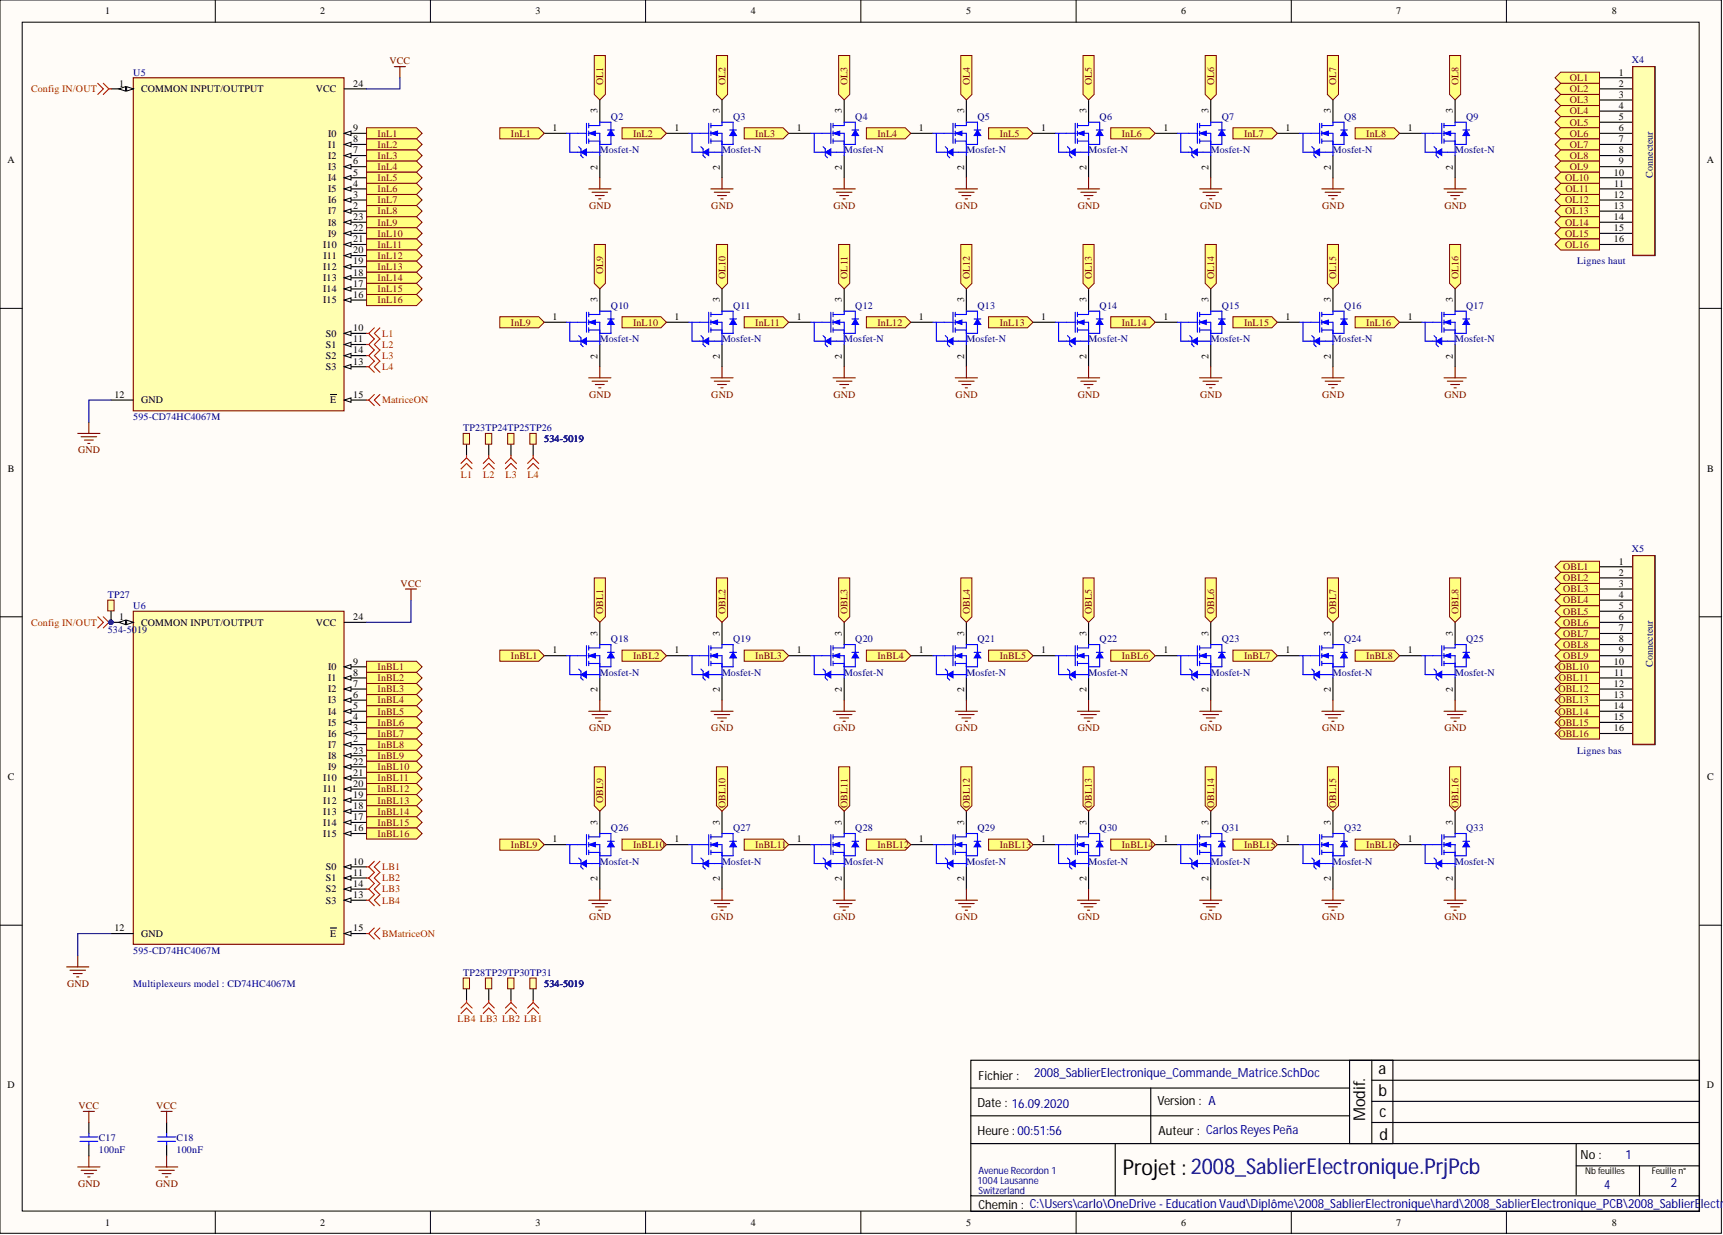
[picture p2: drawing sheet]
<svg xmlns="http://www.w3.org/2000/svg" width="393mm" height="282mm" viewBox="0 0 393 282" stroke-linecap="round" stroke-linejoin="round" font-family="sans-serif">
<defs><g id="words">
<text font-size="5" x="256.4" y="268.3">Projet :2008_SablierElectronique.PrjPcb</text>
<g font-size="3.7">
<text x="314.7" y="245">a</text>
<text x="314.7" y="250.1">b</text>
<text x="311.7" y="255.9" transform="rotate(-90 311.7 255.9)">Modif.</text>
<text x="314.9" y="254.9">c</text>
<text x="314.9" y="260.3">d</text>
</g>
<g font-size="2.9" fill="#000080">
<text x="236.1" y="245.8">2008_SablierElectronique_Commande_Matrice.SchDoc</text>
<text x="371.1" y="264.6">1</text>
<text x="366.3" y="271.4">4</text>
<text x="381.5" y="270.9">2</text>
<text x="388.3" y="275.7">lectro</text>
</g>
<g font-size="2.9">
<text x="223.4" y="246.6">Fichier :</text>
<text x="223.2" y="252.6">Date : 16.09.2020</text>
<text x="264.2" y="252.1">Version : A</text>
<text x="223.2" y="259">Heure : 00:51:56</text>
<text x="264.5" y="259">Auteur : Carlos Reyes Peña</text>
<text x="360.8" y="264.6">No :</text>
<text x="223.4" y="276">Chemin : C:\Users\carlo\OneDrive - Education Vaud\Diplôme\2008_SablierElectronique\hard\2008_SablierElectronique_PCB\2008_SablierE</text>
</g>
<g font-size="2.3">
<text x="24" y="3.3">1</text>
<text x="73.1" y="3.3">2</text>
<text x="122.2" y="3.3">3</text>
<text x="171.4" y="3.3">4</text>
<text x="220.5" y="3.3">5</text>
<text x="269.6" y="3.3">6</text>
<text x="318.8" y="3.3">7</text>
<text x="367.9" y="3.3">8</text>
<text x="369.6" y="17.2">1</text>
<text x="27.2" y="19.8">1</text>
<text x="32.2" y="21">COMMON INPUT/OUTPUT</text>
<text x="72.1" y="21">VCC</text>
<text x="80.6" y="19.8">24</text>
<text x="369.6" y="19.8">2</text>
<text x="369.6" y="22.3">3</text>
<text x="80.6" y="29.9">9</text>
<text x="126.1" y="29.9">1</text>
<text x="136.4" y="25.9" transform="rotate(-90 136.4 25.9)">3</text>
<text x="154" y="29.9">1</text>
<text x="164.3" y="25.9" transform="rotate(-90 164.3 25.9)">3</text>
<text x="181.9" y="29.9">1</text>
<text x="192.2" y="25.9" transform="rotate(-90 192.2 25.9)">3</text>
<text x="209.8" y="29.9">1</text>
<text x="220.1" y="25.9" transform="rotate(-90 220.1 25.9)">3</text>
<text x="237.7" y="29.9">1</text>
<text x="248" y="25.9" transform="rotate(-90 248 25.9)">3</text>
<text x="265.6" y="29.9">1</text>
<text x="275.9" y="25.9" transform="rotate(-90 275.9 25.9)">3</text>
<text x="293.5" y="29.9">1</text>
<text x="303.8" y="25.9" transform="rotate(-90 303.8 25.9)">3</text>
<text x="321.4" y="29.9">1</text>
<text x="331.7" y="25.9" transform="rotate(-90 331.7 25.9)">3</text>
<text x="369.6" y="24.9">4</text>
<text x="369.6" y="27.4">5</text>
<text x="369.6" y="29.9">6</text>
<text x="74.9" y="31.2">I0</text>
<text x="74.9" y="33.7">I1</text>
<text x="80.6" y="32.5">8</text>
<text x="80.6" y="35">7</text>
<text x="369.6" y="32.5">7</text>
<text x="369.6" y="35">8</text>
<text x="1.7" y="37.2">A</text>
<text x="74.9" y="36.3">I2</text>
<text x="74.9" y="38.8">I3</text>
<text x="74.9" y="41.3">I4</text>
<text x="80.6" y="37.5">6</text>
<text x="80.6" y="40.1">5</text>
<text x="136.4" y="38.7" transform="rotate(-90 136.4 38.7)">2</text>
<text x="164.3" y="38.7" transform="rotate(-90 164.3 38.7)">2</text>
<text x="192.2" y="38.7" transform="rotate(-90 192.2 38.7)">2</text>
<text x="220.1" y="38.7" transform="rotate(-90 220.1 38.7)">2</text>
<text x="248" y="38.7" transform="rotate(-90 248 38.7)">2</text>
<text x="275.9" y="38.7" transform="rotate(-90 275.9 38.7)">2</text>
<text x="303.8" y="38.7" transform="rotate(-90 303.8 38.7)">2</text>
<text x="331.7" y="38.7" transform="rotate(-90 331.7 38.7)">2</text>
<text x="368.5" y="40.1">10</text>
<text x="369.6" y="37.5">9</text>
<text x="374.5" y="41.3">10</text>
<text x="389.7" y="37.2">A</text>
<text x="74.9" y="43.9">I5</text>
<text x="74.9" y="46.4">I6</text>
<text x="80.6" y="42.6">4</text>
<text x="80.6" y="45.1">3</text>
<text x="80.6" y="47.7">2</text>
<text x="368.5" y="45.1">12</text>
<text x="368.5" y="47.7">13</text>
<text x="368.5" y="42.6">11</text>
<text x="74.9" y="48.9">I7</text>
<text x="74.9" y="51.5">I8</text>
<text x="80.6" y="50.2">23</text>
<text x="80.6" y="52.8">22</text>
<text x="368.5" y="50.2">14</text>
<text x="368.5" y="52.8">15</text>
<text x="73.8" y="56.6">I10</text>
<text x="73.9" y="59.1">I11</text>
<text x="74.9" y="54">I9</text>
<text x="80.6" y="55.3">21</text>
<text x="80.6" y="57.8">20</text>
<text x="368.5" y="55.3">16</text>
<text x="73.8" y="61.6">I12</text>
<text x="73.8" y="64.2">I13</text>
<text x="80.6" y="60.4">19</text>
<text x="80.6" y="62.9">18</text>
<text x="80.6" y="65.4">17</text>
<text x="73.8" y="66.7">I14</text>
<text x="73.8" y="69.2">I15</text>
<text x="80.6" y="68">16</text>
<text x="136.4" y="69" transform="rotate(-90 136.4 69)">3</text>
<text x="164.3" y="69" transform="rotate(-90 164.3 69)">3</text>
<text x="192.2" y="69" transform="rotate(-90 192.2 69)">3</text>
<text x="220.1" y="69" transform="rotate(-90 220.1 69)">3</text>
<text x="248" y="69" transform="rotate(-90 248 69)">3</text>
<text x="275.9" y="69" transform="rotate(-90 275.9 69)">3</text>
<text x="303.8" y="69" transform="rotate(-90 303.8 69)">3</text>
<text x="331.7" y="69" transform="rotate(-90 331.7 69)">3</text>
<text x="74.4" y="76.9">S0</text>
<text x="80.6" y="75.6">10</text>
<text x="126.1" y="73">1</text>
<text x="154" y="73">1</text>
<text x="181.9" y="73">1</text>
<text x="209.8" y="73">1</text>
<text x="237.7" y="73">1</text>
<text x="265.6" y="73">1</text>
<text x="293.5" y="73">1</text>
<text x="321.4" y="73">1</text>
<text x="74.4" y="79.4">S1</text>
<text x="74.4" y="81.9">S2</text>
<text x="80.6" y="78.1">11</text>
<text x="80.6" y="80.7">14</text>
<text x="80.6" y="83.2">13</text>
<text x="136.4" y="81.8" transform="rotate(-90 136.4 81.8)">2</text>
<text x="164.3" y="81.8" transform="rotate(-90 164.3 81.8)">2</text>
<text x="192.2" y="81.8" transform="rotate(-90 192.2 81.8)">2</text>
<text x="220.1" y="81.8" transform="rotate(-90 220.1 81.8)">2</text>
<text x="248" y="81.8" transform="rotate(-90 248 81.8)">2</text>
<text x="275.9" y="81.8" transform="rotate(-90 275.9 81.8)">2</text>
<text x="303.8" y="81.8" transform="rotate(-90 303.8 81.8)">2</text>
<text x="331.7" y="81.8" transform="rotate(-90 331.7 81.8)">2</text>
<text x="74.4" y="84.5">S3</text>
<text x="26.1" y="90.8">12</text>
<text x="32.2" y="92.1">GND</text>
<text x="75.4" y="92.1">E</text>
<text x="80.6" y="90.8">15</text>
<text x="1.8" y="107.6">B</text>
<text x="389.8" y="107.6">B</text>
<text x="369.6" y="128.9">1</text>
<text x="369.6" y="131.4">2</text>
<text x="369.6" y="133.9">3</text>
<text x="369.6" y="136.5">4</text>
<text x="27.2" y="141.5">1</text>
<text x="32.2" y="142.8">COMMON INPUT/OUTPUT</text>
<text x="72.1" y="142.8">VCC</text>
<text x="80.6" y="141.5">24</text>
<text x="369.6" y="139">5</text>
<text x="369.6" y="141.5">6</text>
<text x="126.1" y="149.1">1</text>
<text x="136.4" y="145.1" transform="rotate(-90 136.4 145.1)">3</text>
<text x="154" y="149.1">1</text>
<text x="164.3" y="145.1" transform="rotate(-90 164.3 145.1)">3</text>
<text x="181.9" y="149.1">1</text>
<text x="192.2" y="145.1" transform="rotate(-90 192.2 145.1)">3</text>
<text x="209.8" y="149.1">1</text>
<text x="220.1" y="145.1" transform="rotate(-90 220.1 145.1)">3</text>
<text x="237.7" y="149.1">1</text>
<text x="248" y="145.1" transform="rotate(-90 248 145.1)">3</text>
<text x="265.6" y="149.1">1</text>
<text x="275.9" y="145.1" transform="rotate(-90 275.9 145.1)">3</text>
<text x="293.5" y="149.1">1</text>
<text x="303.8" y="145.1" transform="rotate(-90 303.8 145.1)">3</text>
<text x="321.4" y="149.1">1</text>
<text x="331.7" y="145.1" transform="rotate(-90 331.7 145.1)">3</text>
<text x="369.6" y="144.1">7</text>
<text x="369.6" y="146.6">8</text>
<text x="369.6" y="149.1">9</text>
<text x="74.9" y="153">I0</text>
<text x="74.9" y="155.5">I1</text>
<text x="80.6" y="151.7">9</text>
<text x="80.6" y="154.2">8</text>
<text x="368.5" y="151.7">10</text>
<text x="368.5" y="154.2">11</text>
<text x="374.5" y="153">10</text>
<text x="74.9" y="158">I2</text>
<text x="74.9" y="160.6">I3</text>
<text x="80.6" y="156.8">7</text>
<text x="80.6" y="159.3">6</text>
<text x="80.6" y="161.8">5</text>
<text x="136.4" y="157.9" transform="rotate(-90 136.4 157.9)">2</text>
<text x="164.3" y="157.9" transform="rotate(-90 164.3 157.9)">2</text>
<text x="192.2" y="157.9" transform="rotate(-90 192.2 157.9)">2</text>
<text x="220.1" y="157.9" transform="rotate(-90 220.1 157.9)">2</text>
<text x="248" y="157.9" transform="rotate(-90 248 157.9)">2</text>
<text x="275.9" y="157.9" transform="rotate(-90 275.9 157.9)">2</text>
<text x="303.8" y="157.9" transform="rotate(-90 303.8 157.9)">2</text>
<text x="331.7" y="157.9" transform="rotate(-90 331.7 157.9)">2</text>
<text x="368.5" y="156.8">12</text>
<text x="368.5" y="159.3">13</text>
<text x="368.5" y="161.8">14</text>
<text x="74.9" y="163.1">I4</text>
<text x="74.9" y="165.6">I5</text>
<text x="80.6" y="164.4">4</text>
<text x="80.6" y="166.9">3</text>
<text x="368.5" y="164.4">15</text>
<text x="368.5" y="166.9">16</text>
<text x="74.9" y="168.2">I6</text>
<text x="74.9" y="170.7">I7</text>
<text x="74.9" y="173.2">I8</text>
<text x="80.6" y="169.4">2</text>
<text x="80.6" y="172">23</text>
<text x="1.8" y="178">C</text>
<text x="73.8" y="178.3">I10</text>
<text x="74.9" y="175.8">I9</text>
<text x="80.6" y="174.5">22</text>
<text x="80.6" y="177">21</text>
<text x="80.6" y="179.6">20</text>
<text x="389.8" y="178">C</text>
<text x="73.8" y="183.4">I12</text>
<text x="73.8" y="185.9">I13</text>
<text x="73.9" y="180.9">I11</text>
<text x="80.6" y="182.1">19</text>
<text x="80.6" y="184.7">18</text>
<text x="73.8" y="188.5">I14</text>
<text x="73.8" y="191">I15</text>
<text x="80.6" y="187.2">17</text>
<text x="80.6" y="189.7">16</text>
<text x="136.4" y="188.2" transform="rotate(-90 136.4 188.2)">3</text>
<text x="164.3" y="188.2" transform="rotate(-90 164.3 188.2)">3</text>
<text x="192.2" y="188.2" transform="rotate(-90 192.2 188.2)">3</text>
<text x="220.1" y="188.2" transform="rotate(-90 220.1 188.2)">3</text>
<text x="248" y="188.2" transform="rotate(-90 248 188.2)">3</text>
<text x="275.9" y="188.2" transform="rotate(-90 275.9 188.2)">3</text>
<text x="303.8" y="188.2" transform="rotate(-90 303.8 188.2)">3</text>
<text x="331.7" y="188.2" transform="rotate(-90 331.7 188.2)">3</text>
<text x="80.6" y="197.3">10</text>
<text x="126.1" y="192.3">1</text>
<text x="154" y="192.3">1</text>
<text x="181.9" y="192.3">1</text>
<text x="209.8" y="192.3">1</text>
<text x="237.7" y="192.3">1</text>
<text x="265.6" y="192.3">1</text>
<text x="293.5" y="192.3">1</text>
<text x="321.4" y="192.3">1</text>
<text x="74.4" y="198.6">S0</text>
<text x="74.4" y="201.1">S1</text>
<text x="74.4" y="203.7">S2</text>
<text x="80.6" y="199.9">11</text>
<text x="80.6" y="202.4">14</text>
<text x="136.4" y="201.1" transform="rotate(-90 136.4 201.1)">2</text>
<text x="164.3" y="201.1" transform="rotate(-90 164.3 201.1)">2</text>
<text x="192.2" y="201.1" transform="rotate(-90 192.2 201.1)">2</text>
<text x="220.1" y="201.1" transform="rotate(-90 220.1 201.1)">2</text>
<text x="248" y="201.1" transform="rotate(-90 248 201.1)">2</text>
<text x="275.9" y="201.1" transform="rotate(-90 275.9 201.1)">2</text>
<text x="303.8" y="201.1" transform="rotate(-90 303.8 201.1)">2</text>
<text x="331.7" y="201.1" transform="rotate(-90 331.7 201.1)">2</text>
<text x="74.4" y="206.2">S3</text>
<text x="80.6" y="205">13</text>
<text x="26.1" y="212.6">12</text>
<text x="32.2" y="213.8">GND</text>
<text x="75.4" y="213.8">E</text>
<text x="80.6" y="212.6">15</text>
<text x="1.7" y="248.4">D</text>
<text x="389.7" y="248.4">D</text>
<text x="24" y="279.8">1</text>
<text x="73.1" y="279.8">2</text>
<text x="122.2" y="279.8">3</text>
<text x="171.4" y="279.8">4</text>
<text x="220.5" y="279.8">5</text>
<text x="269.6" y="279.8">6</text>
<text x="318.8" y="279.8">7</text>
<text x="367.9" y="279.8">8</text>
</g>
<g font-size="2.3" fill="#000080">
<text x="30.4" y="17.2">U5</text>
<text x="372.5" y="14.5">X4</text>
<text x="139.5" y="27.4">Q2</text>
<text x="167.4" y="27.4">Q3</text>
<text x="195.3" y="27.4">Q4</text>
<text x="223.2" y="27.4">Q5</text>
<text x="251" y="27.4">Q6</text>
<text x="278.9" y="27.4">Q7</text>
<text x="306.8" y="27.4">Q8</text>
<text x="334.7" y="27.4">Q9</text>
<text x="136.9" y="35">Mosfet-N</text>
<text x="164.8" y="35">Mosfet-N</text>
<text x="192.7" y="35">Mosfet-N</text>
<text x="220.6" y="35">Mosfet-N</text>
<text x="248.5" y="35">Mosfet-N</text>
<text x="276.4" y="35">Mosfet-N</text>
<text x="304.3" y="35">Mosfet-N</text>
<text x="332.2" y="35">Mosfet-N</text>
<text x="377.3" y="40.6" transform="rotate(-90 377.3 40.6)">Connecteur</text>
<text x="360.1" y="60.4">Lignes haut</text>
<text x="139.5" y="70.5">Q10</text>
<text x="167.4" y="70.5">Q11</text>
<text x="195.3" y="70.5">Q12</text>
<text x="223.2" y="70.5">Q13</text>
<text x="251" y="70.5">Q14</text>
<text x="278.9" y="70.5">Q15</text>
<text x="306.8" y="70.5">Q16</text>
<text x="334.7" y="70.5">Q17</text>
<text x="136.9" y="78.1">Mosfet-N</text>
<text x="164.8" y="78.1">Mosfet-N</text>
<text x="192.7" y="78.1">Mosfet-N</text>
<text x="220.6" y="78.1">Mosfet-N</text>
<text x="248.5" y="78.1">Mosfet-N</text>
<text x="276.4" y="78.1">Mosfet-N</text>
<text x="304.3" y="78.1">Mosfet-N</text>
<text x="332.2" y="78.1">Mosfet-N</text>
<text x="30.4" y="95.9">595-CD74HC4067M</text>
<text x="105.7" y="98.4">TP23TP24TP25TP26</text>
<text x="124.3" y="100.9">534-5019</text>
<text x="372.5" y="126.1">X5</text>
<text x="24.6" y="136.5">TP27</text>
<text x="30.4" y="139">U6</text>
<text x="24.6" y="144.6">534-5019</text>
<text x="139.5" y="146.6">Q18</text>
<text x="167.4" y="146.6">Q19</text>
<text x="195.3" y="146.6">Q20</text>
<text x="223.2" y="146.6">Q21</text>
<text x="251" y="146.6">Q22</text>
<text x="278.9" y="146.6">Q23</text>
<text x="306.8" y="146.6">Q24</text>
<text x="334.7" y="146.6">Q25</text>
<text x="136.9" y="154.2">Mosfet-N</text>
<text x="164.8" y="154.2">Mosfet-N</text>
<text x="192.7" y="154.2">Mosfet-N</text>
<text x="220.6" y="154.2">Mosfet-N</text>
<text x="248.5" y="154.2">Mosfet-N</text>
<text x="276.4" y="154.2">Mosfet-N</text>
<text x="304.3" y="154.2">Mosfet-N</text>
<text x="332.2" y="154.2">Mosfet-N</text>
<text x="377.3" y="152.2" transform="rotate(-90 377.3 152.2)">Connecteur</text>
<text x="360.1" y="172">Lignes bas</text>
<text x="139.5" y="189.7">Q26</text>
<text x="167.4" y="189.7">Q27</text>
<text x="195.3" y="189.7">Q28</text>
<text x="223.2" y="189.7">Q29</text>
<text x="251" y="189.7">Q30</text>
<text x="278.9" y="189.7">Q31</text>
<text x="306.8" y="189.7">Q32</text>
<text x="334.7" y="189.7">Q33</text>
<text x="136.9" y="197.3">Mosfet-N</text>
<text x="164.8" y="197.3">Mosfet-N</text>
<text x="192.7" y="197.3">Mosfet-N</text>
<text x="220.6" y="197.3">Mosfet-N</text>
<text x="248.5" y="197.3">Mosfet-N</text>
<text x="276.4" y="197.3">Mosfet-N</text>
<text x="304.3" y="197.3">Mosfet-N</text>
<text x="332.2" y="197.3">Mosfet-N</text>
<text x="30.4" y="217.6">595-CD74HC4067M</text>
<text x="30.4" y="225.2">Multiplexeurs model : CD74HC4067M</text>
<text x="105.7" y="222.7">TP28TP29TP30TP31</text>
<text x="124.3" y="225.2">534-5019</text>
<text x="22.6" y="260.5">C17</text>
<text x="22.6" y="263">100nF</text>
<text x="40.3" y="260.5">C18</text>
<text x="40.3" y="263">100nF</text>
<text x="223.4" y="268">AvenueRecordon 1</text>
<text x="223.2" y="270.3">1004Lausanne</text>
<text x="223.4" y="272.6">Switzerland</text>
</g>
<g font-size="2.3" fill="#800000">
<text x="88.9" y="14.7">VCC</text>
<text x="137.7" y="19.4" transform="rotate(-90 137.7 19.4)">OL1</text>
<text x="165.6" y="19.4" transform="rotate(-90 165.6 19.4)">OL2</text>
<text x="193.5" y="19.4" transform="rotate(-90 193.5 19.4)">OL3</text>
<text x="221.4" y="19.4" transform="rotate(-90 221.4 19.4)">OL4</text>
<text x="249.3" y="19.4" transform="rotate(-90 249.3 19.4)">OL5</text>
<text x="277.2" y="19.4" transform="rotate(-90 277.2 19.4)">OL6</text>
<text x="305.1" y="19.4" transform="rotate(-90 305.1 19.4)">OL7</text>
<text x="333" y="19.4" transform="rotate(-90 333 19.4)">OL8</text>
<text x="358.4" y="18.5">OL1</text>
<text x="358.4" y="21">OL2</text>
<text x="358.4" y="23.6">OL3</text>
<text x="358.4" y="26.1">OL4</text>
<text x="358.4" y="28.7">OL5</text>
<text x="86.2" y="31.2">InL1</text>
<text x="86.2" y="33.7">InL2</text>
<text x="116.6" y="31.2">InL1</text>
<text x="144.5" y="31.2">InL2</text>
<text x="172.4" y="31.2">InL3</text>
<text x="200.3" y="31.2">InL4</text>
<text x="228.2" y="31.2">InL5</text>
<text x="256.1" y="31.2">InL6</text>
<text x="284" y="31.2">InL7</text>
<text x="311.9" y="31.2">InL8</text>
<text x="358.4" y="31.2">OL6</text>
<text x="358.4" y="33.7">OL7</text>
<text x="86.2" y="36.3">InL3</text>
<text x="86.2" y="38.8">InL4</text>
<text x="86.2" y="41.3">InL5</text>
<text x="357.3" y="41.3">OL10</text>
<text x="358.4" y="36.3">OL8</text>
<text x="358.4" y="38.8">OL9</text>
<text x="86.2" y="43.9">InL6</text>
<text x="86.2" y="46.4">InL7</text>
<text x="134.5" y="47.7">GND</text>
<text x="162.4" y="47.7">GND</text>
<text x="190.3" y="47.7">GND</text>
<text x="218.2" y="47.7">GND</text>
<text x="246.1" y="47.7">GND</text>
<text x="274" y="47.7">GND</text>
<text x="301.8" y="47.7">GND</text>
<text x="329.7" y="47.7">GND</text>
<text x="357.3" y="46.4">OL12</text>
<text x="357.4" y="43.9">OL11</text>
<text x="86.2" y="51.5">InL9</text>
<text x="86.2" y="48.9">InL8</text>
<text x="357.3" y="48.9">OL13</text>
<text x="357.3" y="51.5">OL14</text>
<text x="86.2" y="54">InL10</text>
<text x="86.2" y="56.6">InL11</text>
<text x="86.2" y="59.1">InL12</text>
<text x="357.3" y="54">OL15</text>
<text x="357.3" y="56.6">OL16</text>
<text x="86.2" y="61.6">InL13</text>
<text x="86.2" y="64.2">InL14</text>
<text x="137.7" y="62.6" transform="rotate(-90 137.7 62.6)">OL9</text>
<text x="165.6" y="63.7" transform="rotate(-90 165.6 63.7)">OL10</text>
<text x="193.5" y="63.6" transform="rotate(-90 193.5 63.6)">OL11</text>
<text x="221.4" y="63.7" transform="rotate(-90 221.4 63.7)">OL12</text>
<text x="249.3" y="63.7" transform="rotate(-90 249.3 63.7)">OL13</text>
<text x="277.2" y="63.7" transform="rotate(-90 277.2 63.7)">OL14</text>
<text x="305.1" y="63.7" transform="rotate(-90 305.1 63.7)">OL15</text>
<text x="333" y="63.7" transform="rotate(-90 333 63.7)">OL16</text>
<text x="86.2" y="66.7">InL15</text>
<text x="86.2" y="69.2">InL16</text>
<text x="116.6" y="74.3">InL9</text>
<text x="144.5" y="74.3">InL10</text>
<text x="172.4" y="74.3">InL11</text>
<text x="200.3" y="74.3">InL12</text>
<text x="228.2" y="74.3">InL13</text>
<text x="256.1" y="74.3">InL14</text>
<text x="284" y="74.3">InL15</text>
<text x="311.9" y="74.3">InL16</text>
<text x="134.5" y="90.8">GND</text>
<text x="162.4" y="90.8">GND</text>
<text x="190.3" y="90.8">GND</text>
<text x="218.2" y="90.8">GND</text>
<text x="246.1" y="90.8">GND</text>
<text x="274" y="90.8">GND</text>
<text x="301.8" y="90.8">GND</text>
<text x="329.7" y="90.8">GND</text>
<text x="17.8" y="103.5">GND</text>
<text x="356.9" y="130.1">OBL1</text>
<text x="91.5" y="133.9">VCC</text>
<text x="356.9" y="132.7">OBL2</text>
<text x="356.9" y="135.2">OBL3</text>
<text x="356.9" y="137.7">OBL4</text>
<text x="137.7" y="140.2" transform="rotate(-90 137.7 140.2)">OBL1</text>
<text x="165.6" y="140.2" transform="rotate(-90 165.6 140.2)">OBL2</text>
<text x="193.5" y="140.2" transform="rotate(-90 193.5 140.2)">OBL3</text>
<text x="221.4" y="140.2" transform="rotate(-90 221.4 140.2)">OBL4</text>
<text x="249.3" y="140.2" transform="rotate(-90 249.3 140.2)">OBL5</text>
<text x="277.2" y="140.2" transform="rotate(-90 277.2 140.2)">OBL6</text>
<text x="305.1" y="140.2" transform="rotate(-90 305.1 140.2)">OBL7</text>
<text x="333" y="140.2" transform="rotate(-90 333 140.2)">OBL8</text>
<text x="356.9" y="140.3">OBL5</text>
<text x="356.9" y="142.8">OBL6</text>
<text x="356.9" y="145.3">OBL7</text>
<text x="356.9" y="147.9">OBL8</text>
<text x="86.2" y="153">InBL1</text>
<text x="86.2" y="155.5">InBL2</text>
<text x="116.6" y="150.4">InBL1</text>
<text x="144.5" y="150.4">InBL2</text>
<text x="172.4" y="150.4">InBL3</text>
<text x="200.3" y="150.4">InBL4</text>
<text x="228.2" y="150.4">InBL5</text>
<text x="256.1" y="150.4">InBL6</text>
<text x="284" y="150.4">InBL7</text>
<text x="311.9" y="150.4">InBL8</text>
<text x="355.8" y="153">OBL10</text>
<text x="355.9" y="155.5">OBL11</text>
<text x="356.9" y="150.4">OBL9</text>
<text x="86.2" y="158">InBL3</text>
<text x="86.2" y="160.6">InBL4</text>
<text x="355.8" y="158">OBL12</text>
<text x="355.8" y="160.6">OBL13</text>
<text x="86.2" y="163.1">InBL5</text>
<text x="86.2" y="165.6">InBL6</text>
<text x="134.5" y="166.9">GND</text>
<text x="162.4" y="166.9">GND</text>
<text x="190.3" y="166.9">GND</text>
<text x="218.2" y="166.9">GND</text>
<text x="246.1" y="166.9">GND</text>
<text x="274" y="166.9">GND</text>
<text x="301.8" y="166.9">GND</text>
<text x="329.7" y="166.9">GND</text>
<text x="355.8" y="163.1">OBL14</text>
<text x="355.8" y="165.6">OBL15</text>
<text x="86.2" y="173.2">InBL9</text>
<text x="86.2" y="168.2">InBL7</text>
<text x="86.2" y="170.7">InBL8</text>
<text x="355.8" y="168.2">OBL16</text>
<text x="86.2" y="175.8">InBL10</text>
<text x="86.2" y="178.3">InBL11</text>
<text x="86.2" y="180.9">InBL12</text>
<text x="86.2" y="183.4">InBL13</text>
<text x="86.2" y="185.9">InBL14</text>
<text x="137.7" y="183.3" transform="rotate(-90 137.7 183.3)">OBL9</text>
<text x="165.6" y="184.4" transform="rotate(-90 165.6 184.4)">OBL10</text>
<text x="193.5" y="184.3" transform="rotate(-90 193.5 184.3)">OBL11</text>
<text x="221.4" y="184.4" transform="rotate(-90 221.4 184.4)">OBL12</text>
<text x="249.3" y="184.4" transform="rotate(-90 249.3 184.4)">OBL13</text>
<text x="277.2" y="184.4" transform="rotate(-90 277.2 184.4)">OBL14</text>
<text x="305.1" y="184.4" transform="rotate(-90 305.1 184.4)">OBL15</text>
<text x="333" y="184.4" transform="rotate(-90 333 184.4)">OBL16</text>
<text x="86.2" y="188.5">InBL15</text>
<text x="86.2" y="191">InBL16</text>
<text x="116.6" y="193.5">InBL9</text>
<text x="144.5" y="193.5">InBL10</text>
<text x="172.4" y="193.5">InBL11</text>
<text x="200.3" y="193.5">InBL12</text>
<text x="228.2" y="193.5">InBL13</text>
<text x="256.1" y="193.5">InBL14</text>
<text x="284" y="193.5">InBL15</text>
<text x="311.9" y="193.5">InBL16</text>
<text x="134.5" y="210">GND</text>
<text x="162.4" y="210">GND</text>
<text x="190.3" y="210">GND</text>
<text x="218.2" y="210">GND</text>
<text x="246.1" y="210">GND</text>
<text x="274" y="210">GND</text>
<text x="301.8" y="210">GND</text>
<text x="329.7" y="210">GND</text>
<text x="15.3" y="225.2">GND</text>
<text x="17.9" y="253.1">VCC</text>
<text x="35.7" y="253.1">VCC</text>
<text x="17.8" y="270.9">GND</text>
<text x="35.6" y="270.9">GND</text>
</g>
<g font-size="2.3" fill="#f00">
<text x="7.1" y="21">Config IN/OUT</text>
<text x="87.2" y="76.9">L1</text>
<text x="87.2" y="79.4">L2</text>
<text x="87.2" y="81.9">L3</text>
<text x="87.2" y="84.5">L4</text>
<text x="87.2" y="92.1">MatriceON</text>
<text x="105.2" y="109.1">L1</text>
<text x="110.3" y="109.1">L2</text>
<text x="115.4" y="109.1">L3</text>
<text x="120.5" y="109.1">L4</text>
<text x="7.1" y="142.8">Config IN/OUT</text>
<text x="87.2" y="198.6">LB1</text>
<text x="87.2" y="201.1">LB2</text>
<text x="87.2" y="203.7">LB3</text>
<text x="87.2" y="206.2">LB4</text>
<text x="87.2" y="213.8">BMatriceON</text>
<text x="104.5" y="233.4">LB4 LB3 LB2 LB1</text>
</g>
<g font-size="2.1">
<text x="361.9" y="268">Nb feuilles</text>
<text x="377.1" y="268">Feuille n°</text>
</g>
</g></defs>
<g fill="#fffcf8" stroke="#000" stroke-width=".23">
<path d="M0 0h393v281.5h-393z"/>
<path d="M5.1 5.1h382.8v271.3h-382.8z"/>
</g>
<g fill="none" stroke="#000" stroke-width=".23">
<path d="M49.1 0v5.1M98.3 0v5.1M147.4 0v5.1M196.5 0v5.1M245.7 0v5.1M294.8 0v5.1M343.9 0v5.1M0 70.4h5.1M388 70.4h5M0 140.8h5.1M388 140.8h5M0 211.2h5.1"/>
<path d="M388 211.2h5M49.1 276.5v5.1M98.3 276.5v5.1M147.4 276.5v5.1M196.5 276.5v5.1M245.7 276.5v5.1M294.8 276.5v5.1M343.9 276.5v5.1"/>
</g>
<g fill="none" stroke="#000" stroke-width=".25">
<path d="M221.6 242h166.4v30.9h-166.4zM221.6 248.3h86.5M221.6 254.7h86.5M262.7 248.3v12.7M308.1 242h9.9v19h-9.9zM313.2 242v19M313.2 246.6h74.8M313.2 251.4h74.8M313.2 256.2h74.8M221.6 272.9v3.6h166.4v-3.6M221.6 261h166.4M254.6 261v11.9"/>
<path d="M359.8 261v11.7M359.8 266.1h28.2M374.3 266.1v6.8"/>
</g>
<path d="M30.4 139.5h48.1v76h-48.1z" fill="#ffffb0" stroke="#800000" stroke-width=".25"/>
<path d="M78.6 142h5.1M78.6 213.1h5.1" fill="none" stroke="#000" stroke-width=".25"/>
<path d="M78.6 213.1l1.5-.5v1z" fill="#fffcf8"/>
<path d="M78.6 213.1l1.5-.5v1z" fill="none" stroke="#000" stroke-width=".23"/>
<path d="M25.4 142h5M75.4 211.8h1.4" fill="none" stroke="#000" stroke-width=".25"/>
<path d="M28.9 141.5l1.5 .5-1.5 .6z" fill="#fffcf8"/>
<path d="M28.9 141.5l1.5 .5-1.5 .6z" fill="none" stroke="#000" stroke-width=".23"/>
<path d="M27.1 142l1.6-.5v1.1z" fill="#fffcf8"/>
<path d="M27.1 142l1.6-.5v1.1z" fill="none" stroke="#000" stroke-width=".23"/>
<circle cx="25.3" cy="142" r=".47" fill="#000080" stroke="#000080" stroke-width=".23"/>
<path d="M78.6 152.2h5.1" fill="none" stroke="#000" stroke-width=".25"/>
<path d="M78.6 152.2l1.5-.5v1z" fill="#fffcf8"/>
<path d="M78.6 152.2l1.5-.5v1z" fill="none" stroke="#000" stroke-width=".23"/>
<path d="M78.6 154.7h5.1" fill="none" stroke="#000" stroke-width=".25"/>
<path d="M78.6 154.7l1.5-.5v1z" fill="#fffcf8"/>
<path d="M78.6 154.7l1.5-.5v1z" fill="none" stroke="#000" stroke-width=".23"/>
<path d="M78.6 157.3h5.1" fill="none" stroke="#000" stroke-width=".25"/>
<path d="M78.6 157.3l1.5-.5v1z" fill="#fffcf8"/>
<path d="M78.6 157.3l1.5-.5v1z" fill="none" stroke="#000" stroke-width=".23"/>
<path d="M78.6 159.8h5.1" fill="none" stroke="#000" stroke-width=".25"/>
<path d="M78.6 159.8l1.5-.5v1z" fill="#fffcf8"/>
<path d="M78.6 159.8l1.5-.5v1z" fill="none" stroke="#000" stroke-width=".23"/>
<path d="M78.6 162.3h5.1" fill="none" stroke="#000" stroke-width=".25"/>
<path d="M78.6 162.3l1.5-.5v1z" fill="#fffcf8"/>
<path d="M78.6 162.3l1.5-.5v1z" fill="none" stroke="#000" stroke-width=".23"/>
<path d="M78.6 164.9h5.1" fill="none" stroke="#000" stroke-width=".25"/>
<path d="M78.6 164.9l1.5-.5v1z" fill="#fffcf8"/>
<path d="M78.6 164.9l1.5-.5v1z" fill="none" stroke="#000" stroke-width=".23"/>
<path d="M78.6 167.4h5.1" fill="none" stroke="#000" stroke-width=".25"/>
<path d="M78.6 167.4l1.5-.5v1z" fill="#fffcf8"/>
<path d="M78.6 167.4l1.5-.5v1z" fill="none" stroke="#000" stroke-width=".23"/>
<path d="M78.6 169.9h5.1" fill="none" stroke="#000" stroke-width=".25"/>
<path d="M78.6 169.9l1.5-.5v1.1z" fill="#fffcf8"/>
<path d="M78.6 169.9l1.5-.5v1.1z" fill="none" stroke="#000" stroke-width=".23"/>
<path d="M78.6 172.5h5.1" fill="none" stroke="#000" stroke-width=".25"/>
<path d="M78.6 172.5l1.5-.5v1z" fill="#fffcf8"/>
<path d="M78.6 172.5l1.5-.5v1z" fill="none" stroke="#000" stroke-width=".23"/>
<path d="M78.6 175h5.1" fill="none" stroke="#000" stroke-width=".25"/>
<path d="M78.6 175l1.5-.5v1z" fill="#fffcf8"/>
<path d="M78.6 175l1.5-.5v1z" fill="none" stroke="#000" stroke-width=".23"/>
<path d="M78.6 177.6h5.1" fill="none" stroke="#000" stroke-width=".25"/>
<path d="M78.6 177.6l1.5-.6v1.1z" fill="#fffcf8"/>
<path d="M78.6 177.6l1.5-.6v1.1z" fill="none" stroke="#000" stroke-width=".23"/>
<path d="M78.6 180.1h5.1" fill="none" stroke="#000" stroke-width=".25"/>
<path d="M78.6 180.1l1.5-.5v1z" fill="#fffcf8"/>
<path d="M78.6 180.1l1.5-.5v1z" fill="none" stroke="#000" stroke-width=".23"/>
<path d="M78.6 182.6h5.1" fill="none" stroke="#000" stroke-width=".25"/>
<path d="M78.6 182.6l1.5-.5v1z" fill="#fffcf8"/>
<path d="M78.6 182.6l1.5-.5v1z" fill="none" stroke="#000" stroke-width=".23"/>
<path d="M78.6 185.2h5.1" fill="none" stroke="#000" stroke-width=".25"/>
<path d="M78.6 185.2l1.5-.5v1z" fill="#fffcf8"/>
<path d="M78.6 185.2l1.5-.5v1z" fill="none" stroke="#000" stroke-width=".23"/>
<path d="M78.6 187.7h5.1" fill="none" stroke="#000" stroke-width=".25"/>
<path d="M78.6 187.7l1.5-.5v1z" fill="#fffcf8"/>
<path d="M78.6 187.7l1.5-.5v1z" fill="none" stroke="#000" stroke-width=".23"/>
<path d="M78.6 190.2h5.1" fill="none" stroke="#000" stroke-width=".25"/>
<path d="M78.6 190.2l1.5-.5v1z" fill="#fffcf8"/>
<path d="M78.6 190.2l1.5-.5v1z" fill="none" stroke="#000" stroke-width=".23"/>
<path d="M78.6 197.8h5.1" fill="none" stroke="#000" stroke-width=".25"/>
<path d="M78.6 197.8l1.5-.5v1.1z" fill="#fffcf8"/>
<path d="M78.6 197.8l1.5-.5v1.1z" fill="none" stroke="#000" stroke-width=".23"/>
<path d="M78.6 200.4h5.1" fill="none" stroke="#000" stroke-width=".25"/>
<path d="M78.6 200.4l1.5-.5v1z" fill="#fffcf8"/>
<path d="M78.6 200.4l1.5-.5v1z" fill="none" stroke="#000" stroke-width=".23"/>
<path d="M78.6 202.9h5.1" fill="none" stroke="#000" stroke-width=".25"/>
<path d="M78.6 202.9l1.5-.5v1z" fill="#fffcf8"/>
<path d="M78.6 202.9l1.5-.5v1z" fill="none" stroke="#000" stroke-width=".23"/>
<path d="M78.6 205.5h5.1" fill="none" stroke="#000" stroke-width=".25"/>
<path d="M78.6 205.5l1.5-.5v1z" fill="#fffcf8"/>
<path d="M78.6 205.5l1.5-.5v1z" fill="none" stroke="#000" stroke-width=".23"/>
<path d="M25.4 213.1h5" fill="none" stroke="#000" stroke-width=".25"/>
<circle cx="25.3" cy="142" r=".47" fill="#000080" stroke="#000080" stroke-width=".23"/>
<path d="M30.4 17.7h48.1v76.1h-48.1z" fill="#ffffb0" stroke="#800000" stroke-width=".25"/>
<path d="M78.6 20.3h5.1M78.6 91.3h5.1" fill="none" stroke="#000" stroke-width=".25"/>
<path d="M78.6 91.3l1.5-.5v1z" fill="#fffcf8"/>
<path d="M78.6 91.3l1.5-.5v1z" fill="none" stroke="#000" stroke-width=".23"/>
<path d="M25.4 20.3h5M75.4 90h1.4" fill="none" stroke="#000" stroke-width=".25"/>
<path d="M28.9 19.8l1.5 .5-1.5 .5z" fill="#fffcf8"/>
<path d="M28.9 19.8l1.5 .5-1.5 .5z" fill="none" stroke="#000" stroke-width=".23"/>
<path d="M27.1 20.3l1.6-.5v1z" fill="#fffcf8"/>
<path d="M27.1 20.3l1.6-.5v1z" fill="none" stroke="#000" stroke-width=".23"/>
<path d="M78.6 30.4h5.1" fill="none" stroke="#000" stroke-width=".25"/>
<path d="M78.6 30.4l1.5-.5v1z" fill="#fffcf8"/>
<path d="M78.6 30.4l1.5-.5v1z" fill="none" stroke="#000" stroke-width=".23"/>
<path d="M78.6 33h5.1" fill="none" stroke="#000" stroke-width=".25"/>
<path d="M78.6 33l1.5-.5v1z" fill="#fffcf8"/>
<path d="M78.6 33l1.5-.5v1z" fill="none" stroke="#000" stroke-width=".23"/>
<path d="M78.6 35.5h5.1" fill="none" stroke="#000" stroke-width=".25"/>
<path d="M78.6 35.5l1.5-.5v1z" fill="#fffcf8"/>
<path d="M78.6 35.5l1.5-.5v1z" fill="none" stroke="#000" stroke-width=".23"/>
<path d="M78.6 38h5.1" fill="none" stroke="#000" stroke-width=".25"/>
<path d="M78.6 38l1.5-.5v1z" fill="#fffcf8"/>
<path d="M78.6 38l1.5-.5v1z" fill="none" stroke="#000" stroke-width=".23"/>
<path d="M78.6 40.6h5.1" fill="none" stroke="#000" stroke-width=".25"/>
<path d="M78.6 40.6l1.5-.5v1z" fill="#fffcf8"/>
<path d="M78.6 40.6l1.5-.5v1z" fill="none" stroke="#000" stroke-width=".23"/>
<path d="M78.6 43.1h5.1" fill="none" stroke="#000" stroke-width=".25"/>
<path d="M78.6 43.1l1.5-.5v1z" fill="#fffcf8"/>
<path d="M78.6 43.1l1.5-.5v1z" fill="none" stroke="#000" stroke-width=".23"/>
<path d="M78.6 45.7h5.1" fill="none" stroke="#000" stroke-width=".25"/>
<path d="M78.6 45.7l1.5-.6v1.1z" fill="#fffcf8"/>
<path d="M78.6 45.7l1.5-.6v1.1z" fill="none" stroke="#000" stroke-width=".23"/>
<path d="M78.6 48.2h5.1" fill="none" stroke="#000" stroke-width=".25"/>
<path d="M78.6 48.2l1.5-.5v1z" fill="#fffcf8"/>
<path d="M78.6 48.2l1.5-.5v1z" fill="none" stroke="#000" stroke-width=".23"/>
<path d="M78.6 50.7h5.1" fill="none" stroke="#000" stroke-width=".25"/>
<path d="M78.6 50.7l1.5-.5v1z" fill="#fffcf8"/>
<path d="M78.6 50.7l1.5-.5v1z" fill="none" stroke="#000" stroke-width=".23"/>
<path d="M78.6 53.3h5.1" fill="none" stroke="#000" stroke-width=".25"/>
<path d="M78.6 53.3l1.5-.5v1z" fill="#fffcf8"/>
<path d="M78.6 53.3l1.5-.5v1z" fill="none" stroke="#000" stroke-width=".23"/>
<path d="M78.6 55.8h5.1" fill="none" stroke="#000" stroke-width=".25"/>
<path d="M78.6 55.8l1.5-.5v1z" fill="#fffcf8"/>
<path d="M78.6 55.8l1.5-.5v1z" fill="none" stroke="#000" stroke-width=".23"/>
<path d="M78.6 58.3h5.1" fill="none" stroke="#000" stroke-width=".25"/>
<path d="M78.6 58.3l1.5-.5v1z" fill="#fffcf8"/>
<path d="M78.6 58.3l1.5-.5v1z" fill="none" stroke="#000" stroke-width=".23"/>
<path d="M78.6 60.9h5.1" fill="none" stroke="#000" stroke-width=".25"/>
<path d="M78.6 60.9l1.5-.5v1z" fill="#fffcf8"/>
<path d="M78.6 60.9l1.5-.5v1z" fill="none" stroke="#000" stroke-width=".23"/>
<path d="M78.6 63.4h5.1" fill="none" stroke="#000" stroke-width=".25"/>
<path d="M78.6 63.4l1.5-.5v1z" fill="#fffcf8"/>
<path d="M78.6 63.4l1.5-.5v1z" fill="none" stroke="#000" stroke-width=".23"/>
<path d="M78.6 65.9h5.1" fill="none" stroke="#000" stroke-width=".25"/>
<path d="M78.6 65.9l1.5-.5v1.1z" fill="#fffcf8"/>
<path d="M78.6 65.9l1.5-.5v1.1z" fill="none" stroke="#000" stroke-width=".23"/>
<path d="M78.6 68.5h5.1" fill="none" stroke="#000" stroke-width=".25"/>
<path d="M78.6 68.5l1.5-.5v1z" fill="#fffcf8"/>
<path d="M78.6 68.5l1.5-.5v1z" fill="none" stroke="#000" stroke-width=".23"/>
<path d="M78.6 76.1h5.1" fill="none" stroke="#000" stroke-width=".25"/>
<path d="M78.6 76.1l1.5-.5v1z" fill="#fffcf8"/>
<path d="M78.6 76.1l1.5-.5v1z" fill="none" stroke="#000" stroke-width=".23"/>
<path d="M78.6 78.6h5.1" fill="none" stroke="#000" stroke-width=".25"/>
<path d="M78.6 78.6l1.5-.5v1z" fill="#fffcf8"/>
<path d="M78.6 78.6l1.5-.5v1z" fill="none" stroke="#000" stroke-width=".23"/>
<path d="M78.6 81.2h5.1" fill="none" stroke="#000" stroke-width=".25"/>
<path d="M78.6 81.2l1.5-.5v1z" fill="#fffcf8"/>
<path d="M78.6 81.2l1.5-.5v1z" fill="none" stroke="#000" stroke-width=".23"/>
<path d="M78.6 83.7h5.1" fill="none" stroke="#000" stroke-width=".25"/>
<path d="M78.6 83.7l1.5-.5v1z" fill="#fffcf8"/>
<path d="M78.6 83.7l1.5-.5v1z" fill="none" stroke="#000" stroke-width=".23"/>
<g fill="none" stroke="#000" stroke-width=".25">
<path d="M365.2 17.7h7.6M372.8 15.2h5v43.1h-5zM365.2 20.3h7.6M365.2 22.8h7.6M365.2 25.4h7.6M365.2 27.9h7.6M365.2 30.4h7.6M365.2 33h7.6M365.2 35.5h7.6M365.2 38h7.6M365.2 40.6h7.6M365.2 43.1h7.6"/>
<path d="M365.2 45.7h7.6M365.2 48.2h7.6M365.2 50.7h7.6M365.2 53.3h7.6M365.2 55.8h7.6M25.4 91.3h5"/>
</g>
<path d="M372.8 15.2h5v43.1h-5z" fill="#ffffb0" stroke="#800000" stroke-width=".23"/>
<path d="M133.9 28.1v4.6M134.4 28.7h2.5M134.4 30.4h2.5v2.6M134.4 32.2h2.5M134.4 28.1v1.1M134.4 29.9v1M134.4 31.7v1M138.7 29.7h1.5M139.5 30.9v2.1" fill="none" stroke="#00f" stroke-width=".25"/>
<path d="M124.3 30.4h5M136.9 22.8v5.1" fill="none" stroke="#000" stroke-width=".25"/>
<path d="M134.4 30.4l1.5-.5v1z" fill="#00f"/>
<path d="M134.4 30.4l1.5-.5v1z" fill="none" stroke="#00f" stroke-width=".23"/>
<path d="M136.9 27.9v.8M136.9 32.2v.8h2.6M139.5 27.9v1.8" fill="none" stroke="#00f" stroke-width=".25"/>
<path d="M136.9 35.5v5.1" fill="none" stroke="#000" stroke-width=".25"/>
<path d="M139.5 29.7l.7 1.2h-1.5z" fill="#00f"/>
<path d="M139.5 29.7l.7 1.2h-1.5z" fill="none" stroke="#00f" stroke-width=".23"/>
<path d="M129.3 30.4h4.6M130.1 34.7h1.8M132.6 34v1.5M133.1 34.7h2.1M136.9 27.9h2.6M136.9 33v2.5" fill="none" stroke="#00f" stroke-width=".25"/>
<path d="M132.6 34.7l1.3-.7v1.5z" fill="#00f"/>
<path d="M132.6 34.7l1.3-.7v1.5z" fill="none" stroke="#00f" stroke-width=".23"/>
<g fill="none" stroke="#00f" stroke-width=".25">
<path d="M130.1 30.4v4.3M131.9 34.7h.7M132.1 33.5l.5 .5M132.6 35.5l.5 .5M135.2 34.7h1.7M161.8 28.1v4.6M162.3 28.7h2.5M162.3 30.4h2.5v2.6M162.3 32.2h2.5M162.3 28.1v1.1M162.3 29.9v1M162.3 31.7v1"/>
<path d="M166.6 29.7h1.5M167.4 30.9v2.1"/>
</g>
<path d="M134.4 43.1h5.1M135.2 43.9h3.5M135.9 44.6h2M136.7 45.4h.5M136.9 40.6v2.5" fill="none" stroke="#800000" stroke-width=".25"/>
<path d="M152.1 30.4h5.1M164.8 22.8v5.1" fill="none" stroke="#000" stroke-width=".25"/>
<path d="M162.3 30.4l1.5-.5v1z" fill="#00f"/>
<path d="M162.3 30.4l1.5-.5v1z" fill="none" stroke="#00f" stroke-width=".23"/>
<path d="M164.8 27.9v.8M164.8 32.2v.8h2.6M167.4 27.9v1.8" fill="none" stroke="#00f" stroke-width=".25"/>
<path d="M164.8 35.5v5.1" fill="none" stroke="#000" stroke-width=".25"/>
<path d="M167.4 29.7l.7 1.2h-1.5z" fill="#00f"/>
<path d="M167.4 29.7l.7 1.2h-1.5z" fill="none" stroke="#00f" stroke-width=".23"/>
<path d="M157.2 30.4h4.6M158 34.7h1.8M160.5 34v1.5M161 34.7h2.1M164.8 27.9h2.6M164.8 33v2.5" fill="none" stroke="#00f" stroke-width=".25"/>
<path d="M160.5 34.7l1.3-.7v1.5z" fill="#00f"/>
<path d="M160.5 34.7l1.3-.7v1.5z" fill="none" stroke="#00f" stroke-width=".23"/>
<g fill="none" stroke="#00f" stroke-width=".25">
<path d="M158 30.4v4.3M159.8 34.7h.7M160 33.5l.5 .5M160.5 35.5l.5 .5M163.1 34.7h1.7M189.7 28.1v4.6M190.2 28.7h2.5M190.2 30.4h2.5v2.6M190.2 32.2h2.5M190.2 28.1v1.1M190.2 29.9v1M190.2 31.7v1"/>
<path d="M194.5 29.7h1.5M195.3 30.9v2.1"/>
</g>
<path d="M162.3 43.1h5.1M163.1 43.9h3.5M163.8 44.6h2M164.6 45.4h.5M164.8 40.6v2.5" fill="none" stroke="#800000" stroke-width=".25"/>
<path d="M180 30.4h5.1M192.7 22.8v5.1" fill="none" stroke="#000" stroke-width=".25"/>
<path d="M190.2 30.4l1.5-.5v1z" fill="#00f"/>
<path d="M190.2 30.4l1.5-.5v1z" fill="none" stroke="#00f" stroke-width=".23"/>
<path d="M192.7 27.9v.8M192.7 32.2v.8h2.6M195.3 27.9v1.8" fill="none" stroke="#00f" stroke-width=".25"/>
<path d="M192.7 35.5v5.1" fill="none" stroke="#000" stroke-width=".25"/>
<path d="M195.3 29.7l.7 1.2h-1.5z" fill="#00f"/>
<path d="M195.3 29.7l.7 1.2h-1.5z" fill="none" stroke="#00f" stroke-width=".23"/>
<path d="M185.1 30.4h4.6M185.9 34.7h1.7M188.4 34v1.5M188.9 34.7h2M192.7 27.9h2.6M192.7 33v2.5" fill="none" stroke="#00f" stroke-width=".25"/>
<path d="M188.4 34.7l1.3-.7v1.5z" fill="#00f"/>
<path d="M188.4 34.7l1.3-.7v1.5z" fill="none" stroke="#00f" stroke-width=".23"/>
<g fill="none" stroke="#00f" stroke-width=".25">
<path d="M185.9 30.4v4.3M187.6 34.7h.8M187.9 33.5l.5 .5M188.4 35.5l.5 .5M190.9 34.7h1.8M217.6 28.1v4.6M218.1 28.7h2.5M218.1 30.4h2.5v2.6M218.1 32.2h2.5M218.1 28.1v1.1M218.1 29.9v1M218.1 31.7v1"/>
<path d="M222.4 29.7h1.5M223.2 30.9v2.1"/>
</g>
<path d="M190.2 43.1h5.1M190.9 43.9h3.6M191.7 44.6h2M192.5 45.4h.5M192.7 40.6v2.5" fill="none" stroke="#800000" stroke-width=".25"/>
<path d="M207.9 30.4h5.1M220.6 22.8v5.1" fill="none" stroke="#000" stroke-width=".25"/>
<path d="M218.1 30.4l1.5-.5v1z" fill="#00f"/>
<path d="M218.1 30.4l1.5-.5v1z" fill="none" stroke="#00f" stroke-width=".23"/>
<path d="M220.6 27.9v.8M220.6 32.2v.8h2.6M223.2 27.9v1.8" fill="none" stroke="#00f" stroke-width=".25"/>
<path d="M220.6 35.5v5.1" fill="none" stroke="#000" stroke-width=".25"/>
<path d="M223.2 29.7l.7 1.2h-1.5z" fill="#00f"/>
<path d="M223.2 29.7l.7 1.2h-1.5z" fill="none" stroke="#00f" stroke-width=".23"/>
<path d="M213 30.4h4.6M213.8 34.7h1.7M216.3 34v1.5M216.8 34.7h2M220.6 27.9h2.6M220.6 33v2.5" fill="none" stroke="#00f" stroke-width=".25"/>
<path d="M216.3 34.7l1.3-.7v1.5z" fill="#00f"/>
<path d="M216.3 34.7l1.3-.7v1.5z" fill="none" stroke="#00f" stroke-width=".23"/>
<g fill="none" stroke="#00f" stroke-width=".25">
<path d="M213.8 30.4v4.3M215.5 34.7h.8M215.8 33.5l.5 .5M216.3 35.5l.5 .5M218.8 34.7h1.8M245.5 28.1v4.6M246 28.7h2.5M246 30.4h2.5v2.6M246 32.2h2.5M246 28.1v1.1M246 29.9v1M246 31.7v1"/>
<path d="M250.3 29.7h1.5M251 30.9v2.1"/>
</g>
<path d="M218.1 43.1h5.1M218.8 43.9h3.6M219.6 44.6h2M220.4 45.4h.5M220.6 40.6v2.5" fill="none" stroke="#800000" stroke-width=".25"/>
<path d="M235.8 30.4h5.1M248.5 22.8v5.1" fill="none" stroke="#000" stroke-width=".25"/>
<path d="M246 30.4l1.5-.5v1z" fill="#00f"/>
<path d="M246 30.4l1.5-.5v1z" fill="none" stroke="#00f" stroke-width=".23"/>
<path d="M248.5 27.9v.8M248.5 32.2v.8h2.5M251 27.9v1.8" fill="none" stroke="#00f" stroke-width=".25"/>
<path d="M248.5 35.5v5.1" fill="none" stroke="#000" stroke-width=".25"/>
<path d="M251 29.7l.8 1.2h-1.5z" fill="#00f"/>
<path d="M251 29.7l.8 1.2h-1.5z" fill="none" stroke="#00f" stroke-width=".23"/>
<path d="M240.9 30.4h4.6M241.7 34.7h1.7M244.2 34v1.5M244.7 34.7h2M248.5 27.9h2.5M248.5 33v2.5" fill="none" stroke="#00f" stroke-width=".25"/>
<path d="M244.2 34.7l1.3-.7v1.5z" fill="#00f"/>
<path d="M244.2 34.7l1.3-.7v1.5z" fill="none" stroke="#00f" stroke-width=".23"/>
<g fill="none" stroke="#00f" stroke-width=".25">
<path d="M241.7 30.4v4.3M243.4 34.7h.8M243.7 33.5l.5 .5M244.2 35.5l.5 .5M246.7 34.7h1.8M273.4 28.1v4.6M273.9 28.7h2.5M273.9 30.4h2.5v2.6M273.9 32.2h2.5M273.9 28.1v1.1M273.9 29.9v1M273.9 31.7v1"/>
<path d="M278.2 29.7h1.5M278.9 30.9v2.1"/>
</g>
<path d="M246 43.1h5M246.7 43.9h3.6M247.5 44.6h2M248.3 45.4h.5M248.5 40.6v2.5" fill="none" stroke="#800000" stroke-width=".25"/>
<path d="M263.7 30.4h5.1M276.4 22.8v5.1" fill="none" stroke="#000" stroke-width=".25"/>
<path d="M273.9 30.4l1.5-.5v1z" fill="#00f"/>
<path d="M273.9 30.4l1.5-.5v1z" fill="none" stroke="#00f" stroke-width=".23"/>
<path d="M276.4 27.9v.8M276.4 32.2v.8h2.5M278.9 27.9v1.8" fill="none" stroke="#00f" stroke-width=".25"/>
<path d="M276.4 35.5v5.1" fill="none" stroke="#000" stroke-width=".25"/>
<path d="M278.9 29.7l.8 1.2h-1.5z" fill="#00f"/>
<path d="M278.9 29.7l.8 1.2h-1.5z" fill="none" stroke="#00f" stroke-width=".23"/>
<path d="M268.8 30.4h4.6M269.6 34.7h1.7M272.1 34v1.5M272.6 34.7h2M276.4 27.9h2.5M276.4 33v2.5" fill="none" stroke="#00f" stroke-width=".25"/>
<path d="M272.1 34.7l1.3-.7v1.5z" fill="#00f"/>
<path d="M272.1 34.7l1.3-.7v1.5z" fill="none" stroke="#00f" stroke-width=".23"/>
<g fill="none" stroke="#00f" stroke-width=".25">
<path d="M269.6 30.4v4.3M271.3 34.7h.8M271.6 33.5l.5 .5M272.1 35.5l.5 .5M274.6 34.7h1.8M301.3 28.1v4.6M301.8 28.7h2.5M301.8 30.4h2.5v2.6M301.8 32.2h2.5M301.8 28.1v1.1M301.8 29.9v1M301.8 31.7v1"/>
<path d="M306.1 29.7h1.5M306.8 30.9v2.1"/>
</g>
<path d="M273.9 43.1h5M274.6 43.9h3.6M275.4 44.6h2M276.1 45.4h.6M276.4 40.6v2.5" fill="none" stroke="#800000" stroke-width=".25"/>
<path d="M291.6 30.4h5.1M304.3 22.8v5.1" fill="none" stroke="#000" stroke-width=".25"/>
<path d="M301.8 30.4l1.5-.5v1z" fill="#00f"/>
<path d="M301.8 30.4l1.5-.5v1z" fill="none" stroke="#00f" stroke-width=".23"/>
<path d="M304.3 27.9v.8M304.3 32.2v.8h2.5M306.8 27.9v1.8" fill="none" stroke="#00f" stroke-width=".25"/>
<path d="M304.3 35.5v5.1" fill="none" stroke="#000" stroke-width=".25"/>
<path d="M306.8 29.7l.8 1.2h-1.5z" fill="#00f"/>
<path d="M306.8 29.7l.8 1.2h-1.5z" fill="none" stroke="#00f" stroke-width=".23"/>
<path d="M296.7 30.4h4.6M297.4 34.7h1.8M300 34v1.5M300.5 34.7h2M304.3 27.9h2.5M304.3 33v2.5" fill="none" stroke="#00f" stroke-width=".25"/>
<path d="M300 34.7l1.3-.7v1.5z" fill="#00f"/>
<path d="M300 34.7l1.3-.7v1.5z" fill="none" stroke="#00f" stroke-width=".23"/>
<g fill="none" stroke="#00f" stroke-width=".25">
<path d="M297.4 30.4v4.3M299.2 34.7h.8M299.5 33.5l.5 .5M300 35.5l.5 .5M302.5 34.7h1.8M329.1 28.1v4.6M329.7 28.7h2.5M329.7 30.4h2.5v2.6M329.7 32.2h2.5M329.7 28.1v1.1M329.7 29.9v1M329.7 31.7v1"/>
<path d="M334 29.7h1.5M334.7 30.9v2.1"/>
</g>
<path d="M301.8 43.1h5M302.5 43.9h3.6M303.3 44.6h2M304 45.4h.6M304.3 40.6v2.5" fill="none" stroke="#800000" stroke-width=".25"/>
<path d="M319.5 30.4h5.1M332.2 22.8v5.1" fill="none" stroke="#000" stroke-width=".25"/>
<path d="M329.7 30.4l1.5-.5v1z" fill="#00f"/>
<path d="M329.7 30.4l1.5-.5v1z" fill="none" stroke="#00f" stroke-width=".23"/>
<path d="M332.2 27.9v.8M332.2 32.2v.8h2.5M334.7 27.9v1.8" fill="none" stroke="#00f" stroke-width=".25"/>
<path d="M332.2 35.5v5.1" fill="none" stroke="#000" stroke-width=".25"/>
<path d="M334.7 29.7l.8 1.2h-1.5z" fill="#00f"/>
<path d="M334.7 29.7l.8 1.2h-1.5z" fill="none" stroke="#00f" stroke-width=".23"/>
<path d="M324.6 30.4h4.5M325.3 34.7h1.8M327.9 34v1.5M328.4 34.7h2M332.2 27.9h2.5M332.2 33v2.5" fill="none" stroke="#00f" stroke-width=".25"/>
<path d="M327.9 34.7l1.2-.7v1.5z" fill="#00f"/>
<path d="M327.9 34.7l1.2-.7v1.5z" fill="none" stroke="#00f" stroke-width=".23"/>
<g fill="none" stroke="#00f" stroke-width=".25">
<path d="M325.3 30.4v4.3M327.1 34.7h.8M327.4 33.5l.5 .5M327.9 35.5l.5 .5M330.4 34.7h1.8M133.9 71.3v4.5M134.4 71.8h2.5M134.4 73.6h2.5v2.5M134.4 75.3h2.5M134.4 71.3v1M134.4 73v1.1M134.4 74.8v1"/>
<path d="M138.7 72.8h1.5M139.5 74.1v2"/>
</g>
<path d="M329.7 43.1h5M330.4 43.9h3.6M331.2 44.6h2M331.9 45.4h.5M332.2 40.6v2.5" fill="none" stroke="#800000" stroke-width=".25"/>
<path d="M124.3 73.6h5M136.9 65.9v5.1" fill="none" stroke="#000" stroke-width=".25"/>
<path d="M134.4 73.6l1.5-.6v1.1z" fill="#00f"/>
<path d="M134.4 73.6l1.5-.6v1.1z" fill="none" stroke="#00f" stroke-width=".23"/>
<path d="M136.9 71v.8M136.9 75.3v.8h2.6M139.5 71v1.8" fill="none" stroke="#00f" stroke-width=".25"/>
<path d="M136.9 78.6v5.1" fill="none" stroke="#000" stroke-width=".25"/>
<path d="M139.5 72.8l.7 1.3h-1.5z" fill="#00f"/>
<path d="M139.5 72.8l.7 1.3h-1.5z" fill="none" stroke="#00f" stroke-width=".23"/>
<path d="M129.3 73.6h4.6M130.1 77.9h1.8M132.6 77.1v1.5M133.1 77.9h2.1M136.9 71h2.6M136.9 76.1v2.5" fill="none" stroke="#00f" stroke-width=".25"/>
<path d="M132.6 77.9l1.3-.8v1.5z" fill="#00f"/>
<path d="M132.6 77.9l1.3-.8v1.5z" fill="none" stroke="#00f" stroke-width=".23"/>
<g fill="none" stroke="#00f" stroke-width=".25">
<path d="M130.1 73.6v4.3M131.9 77.9h.7M132.1 76.6l.5 .5M132.6 78.6l.5 .5M135.2 77.9h1.7M161.8 71.3v4.5M162.3 71.8h2.5M162.3 73.6h2.5v2.5M162.3 75.3h2.5M162.3 71.3v1M162.3 73v1.1M162.3 74.8v1"/>
<path d="M166.6 72.8h1.5M167.4 74.1v2"/>
</g>
<path d="M134.4 86.2h5.1M135.2 87h3.5M135.9 87.8h2M136.7 88.5h.5M136.9 83.7v2.5" fill="none" stroke="#800000" stroke-width=".25"/>
<path d="M152.1 73.6h5.1M164.8 65.9v5.1" fill="none" stroke="#000" stroke-width=".25"/>
<path d="M162.3 73.6l1.5-.6v1.1z" fill="#00f"/>
<path d="M162.3 73.6l1.5-.6v1.1z" fill="none" stroke="#00f" stroke-width=".23"/>
<path d="M164.8 71v.8M164.8 75.3v.8h2.6M167.4 71v1.8" fill="none" stroke="#00f" stroke-width=".25"/>
<path d="M164.8 78.6v5.1" fill="none" stroke="#000" stroke-width=".25"/>
<path d="M167.4 72.8l.7 1.3h-1.5z" fill="#00f"/>
<path d="M167.4 72.8l.7 1.3h-1.5z" fill="none" stroke="#00f" stroke-width=".23"/>
<path d="M157.2 73.6h4.6M158 77.9h1.8M160.5 77.1v1.5M161 77.9h2.1M164.8 71h2.6M164.8 76.1v2.5" fill="none" stroke="#00f" stroke-width=".25"/>
<path d="M160.5 77.9l1.3-.8v1.5z" fill="#00f"/>
<path d="M160.5 77.9l1.3-.8v1.5z" fill="none" stroke="#00f" stroke-width=".23"/>
<g fill="none" stroke="#00f" stroke-width=".25">
<path d="M158 73.6v4.3M159.8 77.9h.7M160 76.6l.5 .5M160.5 78.6l.5 .5M163.1 77.9h1.7M189.7 71.3v4.5M190.2 71.8h2.5M190.2 73.6h2.5v2.5M190.2 75.3h2.5M190.2 71.3v1M190.2 73v1.1M190.2 74.8v1"/>
<path d="M194.5 72.8h1.5M195.3 74.1v2"/>
</g>
<path d="M162.3 86.2h5.1M163.1 87h3.5M163.8 87.8h2M164.6 88.5h.5M164.8 83.7v2.5" fill="none" stroke="#800000" stroke-width=".25"/>
<path d="M180 73.6h5.1M192.7 65.9v5.1" fill="none" stroke="#000" stroke-width=".25"/>
<path d="M190.2 73.6l1.5-.6v1.1z" fill="#00f"/>
<path d="M190.2 73.6l1.5-.6v1.1z" fill="none" stroke="#00f" stroke-width=".23"/>
<path d="M192.7 71v.8M192.7 75.3v.8h2.6M195.3 71v1.8" fill="none" stroke="#00f" stroke-width=".25"/>
<path d="M192.7 78.6v5.1" fill="none" stroke="#000" stroke-width=".25"/>
<path d="M195.3 72.8l.7 1.3h-1.5z" fill="#00f"/>
<path d="M195.3 72.8l.7 1.3h-1.5z" fill="none" stroke="#00f" stroke-width=".23"/>
<path d="M185.1 73.6h4.6M185.9 77.9h1.7M188.4 77.1v1.5M188.9 77.9h2M192.7 71h2.6M192.7 76.1v2.5" fill="none" stroke="#00f" stroke-width=".25"/>
<path d="M188.4 77.9l1.3-.8v1.5z" fill="#00f"/>
<path d="M188.4 77.9l1.3-.8v1.5z" fill="none" stroke="#00f" stroke-width=".23"/>
<g fill="none" stroke="#00f" stroke-width=".25">
<path d="M185.9 73.6v4.3M187.6 77.9h.8M187.9 76.6l.5 .5M188.4 78.6l.5 .5M190.9 77.9h1.8M217.6 71.3v4.5M218.1 71.8h2.5M218.1 73.6h2.5v2.5M218.1 75.3h2.5M218.1 71.3v1M218.1 73v1.1M218.1 74.8v1"/>
<path d="M222.4 72.8h1.5M223.2 74.1v2"/>
</g>
<path d="M190.2 86.2h5.1M190.9 87h3.6M191.7 87.8h2M192.5 88.5h.5M192.7 83.7v2.5" fill="none" stroke="#800000" stroke-width=".25"/>
<path d="M207.9 73.6h5.1M220.6 65.9v5.1" fill="none" stroke="#000" stroke-width=".25"/>
<path d="M218.1 73.6l1.5-.6v1.1z" fill="#00f"/>
<path d="M218.1 73.6l1.5-.6v1.1z" fill="none" stroke="#00f" stroke-width=".23"/>
<path d="M220.6 71v.8M220.6 75.3v.8h2.6M223.2 71v1.8" fill="none" stroke="#00f" stroke-width=".25"/>
<path d="M220.6 78.6v5.1" fill="none" stroke="#000" stroke-width=".25"/>
<path d="M223.2 72.8l.7 1.3h-1.5z" fill="#00f"/>
<path d="M223.2 72.8l.7 1.3h-1.5z" fill="none" stroke="#00f" stroke-width=".23"/>
<path d="M213 73.6h4.6M213.8 77.9h1.7M216.3 77.1v1.5M216.8 77.9h2M220.6 71h2.6M220.6 76.1v2.5" fill="none" stroke="#00f" stroke-width=".25"/>
<path d="M216.3 77.9l1.3-.8v1.5z" fill="#00f"/>
<path d="M216.3 77.9l1.3-.8v1.5z" fill="none" stroke="#00f" stroke-width=".23"/>
<g fill="none" stroke="#00f" stroke-width=".25">
<path d="M213.8 73.6v4.3M215.5 77.9h.8M215.8 76.6l.5 .5M216.3 78.6l.5 .5M218.8 77.9h1.8M245.5 71.3v4.5M246 71.8h2.5M246 73.6h2.5v2.5M246 75.3h2.5M246 71.3v1M246 73v1.1M246 74.8v1"/>
<path d="M250.3 72.8h1.5M251 74.1v2"/>
</g>
<path d="M218.1 86.2h5.1M218.8 87h3.6M219.6 87.8h2M220.4 88.5h.5M220.6 83.7v2.5" fill="none" stroke="#800000" stroke-width=".25"/>
<path d="M235.8 73.6h5.1M248.5 65.9v5.1" fill="none" stroke="#000" stroke-width=".25"/>
<path d="M246 73.6l1.5-.6v1.1z" fill="#00f"/>
<path d="M246 73.6l1.5-.6v1.1z" fill="none" stroke="#00f" stroke-width=".23"/>
<path d="M248.5 71v.8M248.5 75.3v.8h2.5M251 71v1.8" fill="none" stroke="#00f" stroke-width=".25"/>
<path d="M248.5 78.6v5.1" fill="none" stroke="#000" stroke-width=".25"/>
<path d="M251 72.8l.8 1.3h-1.5z" fill="#00f"/>
<path d="M251 72.8l.8 1.3h-1.5z" fill="none" stroke="#00f" stroke-width=".23"/>
<path d="M240.9 73.6h4.6M241.7 77.9h1.7M244.2 77.1v1.5M244.7 77.9h2M248.5 71h2.5M248.5 76.1v2.5" fill="none" stroke="#00f" stroke-width=".25"/>
<path d="M244.2 77.9l1.3-.8v1.5z" fill="#00f"/>
<path d="M244.2 77.9l1.3-.8v1.5z" fill="none" stroke="#00f" stroke-width=".23"/>
<g fill="none" stroke="#00f" stroke-width=".25">
<path d="M241.7 73.6v4.3M243.4 77.9h.8M243.7 76.6l.5 .5M244.2 78.6l.5 .5M246.7 77.9h1.8M273.4 71.3v4.5M273.9 71.8h2.5M273.9 73.6h2.5v2.5M273.9 75.3h2.5M273.9 71.3v1M273.9 73v1.1M273.9 74.8v1"/>
<path d="M278.2 72.8h1.5M278.9 74.1v2"/>
</g>
<path d="M246 86.2h5M246.7 87h3.6M247.5 87.8h2M248.3 88.5h.5M248.5 83.7v2.5" fill="none" stroke="#800000" stroke-width=".25"/>
<path d="M263.7 73.6h5.1M276.4 65.9v5.1" fill="none" stroke="#000" stroke-width=".25"/>
<path d="M273.9 73.6l1.5-.6v1.1z" fill="#00f"/>
<path d="M273.9 73.6l1.5-.6v1.1z" fill="none" stroke="#00f" stroke-width=".23"/>
<path d="M276.4 71v.8M276.4 75.3v.8h2.5M278.9 71v1.8" fill="none" stroke="#00f" stroke-width=".25"/>
<path d="M276.4 78.6v5.1" fill="none" stroke="#000" stroke-width=".25"/>
<path d="M278.9 72.8l.8 1.3h-1.5z" fill="#00f"/>
<path d="M278.9 72.8l.8 1.3h-1.5z" fill="none" stroke="#00f" stroke-width=".23"/>
<path d="M268.8 73.6h4.6M269.6 77.9h1.7M272.1 77.1v1.5M272.6 77.9h2M276.4 71h2.5M276.4 76.1v2.5" fill="none" stroke="#00f" stroke-width=".25"/>
<path d="M272.1 77.9l1.3-.8v1.5z" fill="#00f"/>
<path d="M272.1 77.9l1.3-.8v1.5z" fill="none" stroke="#00f" stroke-width=".23"/>
<g fill="none" stroke="#00f" stroke-width=".25">
<path d="M269.6 73.6v4.3M271.3 77.9h.8M271.6 76.6l.5 .5M272.1 78.6l.5 .5M274.6 77.9h1.8M301.3 71.3v4.5M301.8 71.8h2.5M301.8 73.6h2.5v2.5M301.8 75.3h2.5M301.8 71.3v1M301.8 73v1.1M301.8 74.8v1"/>
<path d="M306.1 72.8h1.5M306.8 74.1v2"/>
</g>
<path d="M273.9 86.2h5M274.6 87h3.6M275.4 87.8h2M276.1 88.5h.6M276.4 83.7v2.5" fill="none" stroke="#800000" stroke-width=".25"/>
<path d="M291.6 73.6h5.1M304.3 65.9v5.1" fill="none" stroke="#000" stroke-width=".25"/>
<path d="M301.8 73.6l1.5-.6v1.1z" fill="#00f"/>
<path d="M301.8 73.6l1.5-.6v1.1z" fill="none" stroke="#00f" stroke-width=".23"/>
<path d="M304.3 71v.8M304.3 75.3v.8h2.5M306.8 71v1.8" fill="none" stroke="#00f" stroke-width=".25"/>
<path d="M304.3 78.6v5.1" fill="none" stroke="#000" stroke-width=".25"/>
<path d="M306.8 72.8l.8 1.3h-1.5z" fill="#00f"/>
<path d="M306.8 72.8l.8 1.3h-1.5z" fill="none" stroke="#00f" stroke-width=".23"/>
<path d="M296.7 73.6h4.6M297.4 77.9h1.8M300 77.1v1.5M300.5 77.9h2M304.3 71h2.5M304.3 76.1v2.5" fill="none" stroke="#00f" stroke-width=".25"/>
<path d="M300 77.9l1.3-.8v1.5z" fill="#00f"/>
<path d="M300 77.9l1.3-.8v1.5z" fill="none" stroke="#00f" stroke-width=".23"/>
<g fill="none" stroke="#00f" stroke-width=".25">
<path d="M297.4 73.6v4.3M299.2 77.9h.8M299.5 76.6l.5 .5M300 78.6l.5 .5M302.5 77.9h1.8M329.1 71.3v4.5M329.7 71.8h2.5M329.7 73.6h2.5v2.5M329.7 75.3h2.5M329.7 71.3v1M329.7 73v1.1M329.7 74.8v1"/>
<path d="M334 72.8h1.5M334.7 74.1v2"/>
</g>
<path d="M301.8 86.2h5M302.5 87h3.6M303.3 87.8h2M304 88.5h.6M304.3 83.7v2.5" fill="none" stroke="#800000" stroke-width=".25"/>
<path d="M319.5 73.6h5.1M332.2 65.9v5.1" fill="none" stroke="#000" stroke-width=".25"/>
<path d="M329.7 73.6l1.5-.6v1.1z" fill="#00f"/>
<path d="M329.7 73.6l1.5-.6v1.1z" fill="none" stroke="#00f" stroke-width=".23"/>
<path d="M332.2 71v.8M332.2 75.3v.8h2.5M334.7 71v1.8" fill="none" stroke="#00f" stroke-width=".25"/>
<path d="M332.2 78.6v5.1" fill="none" stroke="#000" stroke-width=".25"/>
<path d="M334.7 72.8l.8 1.3h-1.5z" fill="#00f"/>
<path d="M334.7 72.8l.8 1.3h-1.5z" fill="none" stroke="#00f" stroke-width=".23"/>
<path d="M324.6 73.6h4.5M325.3 77.9h1.8M327.9 77.1v1.5M328.4 77.9h2M332.2 71h2.5M332.2 76.1v2.5" fill="none" stroke="#00f" stroke-width=".25"/>
<path d="M327.9 77.9l1.2-.8v1.5z" fill="#00f"/>
<path d="M327.9 77.9l1.2-.8v1.5z" fill="none" stroke="#00f" stroke-width=".23"/>
<path d="M325.3 73.6v4.3M327.1 77.9h.8M327.4 76.6l.5 .5M327.9 78.6l.5 .5M330.4 77.9h1.8" fill="none" stroke="#00f" stroke-width=".25"/>
<path d="M90 15.2h2.6M91.3 15.2v2.5M17.8 98.9h5M18.5 99.7h3.6M20.3 96.4v2.5M329.7 86.2h5M330.4 87h3.6M331.2 87.8h2M331.9 88.5h.5M332.2 83.7v2.5M19.3 100.4h2M20 101.2h.5" fill="none" stroke="#800000" stroke-width=".25"/>
<g fill="#ffff80" stroke="#800000" stroke-width=".23">
<path d="M356.3 16.5h8.9v2.5h-8.9l-1.3-1.3z" fill-rule="evenodd"/>
<path d="M356.3 19h8.9v2.6h-8.9l-1.3-1.3z" fill-rule="evenodd"/>
<path d="M356.3 21.6h8.9v2.5h-8.9l-1.3-1.3z" fill-rule="evenodd"/>
<path d="M356.3 24.1h8.9v2.5h-8.9l-1.3-1.2z" fill-rule="evenodd"/>
<path d="M356.3 26.6h8.9v2.6h-8.9l-1.3-1.3z" fill-rule="evenodd"/>
<path d="M356.3 29.2h8.9v2.5h-8.9l-1.3-1.3z" fill-rule="evenodd"/>
<path d="M356.3 31.7h8.9v2.5h-8.9l-1.3-1.2z" fill-rule="evenodd"/>
<path d="M356.3 34.2h8.9v2.6h-8.9l-1.3-1.3z" fill-rule="evenodd"/>
<path d="M356.3 36.8h8.9v2.5h-8.9l-1.3-1.3z" fill-rule="evenodd"/>
<path d="M356.3 39.3h8.9v2.5h-8.9l-1.3-1.2z" fill-rule="evenodd"/>
<path d="M356.3 41.8h8.9v2.6h-8.9l-1.3-1.3z" fill-rule="evenodd"/>
<path d="M356.3 44.4h8.9v2.5h-8.9l-1.3-1.2z" fill-rule="evenodd"/>
<path d="M356.3 46.9h8.9v2.6h-8.9l-1.3-1.3z" fill-rule="evenodd"/>
<path d="M356.3 49.5h8.9v2.5h-8.9l-1.3-1.3z" fill-rule="evenodd"/>
<path d="M356.3 52h8.9v2.5h-8.9l-1.3-1.2z" fill-rule="evenodd"/>
<path d="M356.3 54.5h8.9v2.6h-8.9l-1.3-1.3z" fill-rule="evenodd"/>
<path d="M135.7 12.7h2.5v8.9l-1.3 1.2-1.2-1.2z" fill-rule="evenodd"/>
<path d="M163.6 12.7h2.5v8.9l-1.3 1.2-1.2-1.2z" fill-rule="evenodd"/>
<path d="M191.5 12.7h2.5v8.9l-1.3 1.2-1.2-1.2z" fill-rule="evenodd"/>
<path d="M219.3 12.7h2.6v8.9l-1.3 1.2-1.3-1.2z" fill-rule="evenodd"/>
<path d="M247.2 12.7h2.6v8.9l-1.3 1.2-1.3-1.2z" fill-rule="evenodd"/>
<path d="M275.1 12.7h2.6v8.9l-1.3 1.2-1.3-1.2z" fill-rule="evenodd"/>
<path d="M303 12.7h2.6v8.9l-1.3 1.2-1.3-1.2z" fill-rule="evenodd"/>
<path d="M330.9 12.7h2.6v8.9l-1.3 1.2-1.3-1.2z" fill-rule="evenodd"/>
<path d="M135.7 55.8h2.5v8.9l-1.3 1.2-1.2-1.2z" fill-rule="evenodd"/>
<path d="M163.6 55.8h2.5v8.9l-1.3 1.2-1.2-1.2z" fill-rule="evenodd"/>
<path d="M191.5 55.8h2.5v8.9l-1.3 1.2-1.2-1.2z" fill-rule="evenodd"/>
<path d="M219.3 55.8h2.6v8.9l-1.3 1.2-1.3-1.2z" fill-rule="evenodd"/>
<path d="M247.2 55.8h2.6v8.9l-1.3 1.2-1.3-1.2z" fill-rule="evenodd"/>
<path d="M275.1 55.8h2.6v8.9l-1.3 1.2-1.3-1.2z" fill-rule="evenodd"/>
<path d="M303 55.8h2.6v8.9l-1.3 1.2-1.3-1.2z" fill-rule="evenodd"/>
<path d="M330.9 55.8h2.6v8.9l-1.3 1.2-1.3-1.2z" fill-rule="evenodd"/>
<path d="M83.7 29.2h11.4l1.3 1.2-1.3 1.3h-11.4z" fill-rule="evenodd"/>
<path d="M83.7 31.7h11.4l1.3 1.3-1.3 1.2h-11.4z" fill-rule="evenodd"/>
<path d="M83.7 34.2h11.4l1.3 1.3-1.3 1.3h-11.4z" fill-rule="evenodd"/>
<path d="M83.7 49.5h11.4l1.3 1.2-1.3 1.3h-11.4z" fill-rule="evenodd"/>
<path d="M83.7 36.8h11.4l1.3 1.2-1.3 1.3h-11.4z" fill-rule="evenodd"/>
<path d="M83.7 39.3h11.4l1.3 1.3-1.3 1.2h-11.4z" fill-rule="evenodd"/>
<path d="M83.7 41.8h11.4l1.3 1.3-1.3 1.3h-11.4z" fill-rule="evenodd"/>
<path d="M83.7 44.4h11.4l1.3 1.3-1.3 1.2h-11.4z" fill-rule="evenodd"/>
<path d="M83.7 46.9h11.4l1.3 1.3-1.3 1.3h-11.4z" fill-rule="evenodd"/>
<path d="M83.7 52h11.4l1.3 1.3-1.3 1.2h-11.4z" fill-rule="evenodd"/>
<path d="M83.7 54.5h11.4l1.3 1.3-1.3 1.3h-11.4z" fill-rule="evenodd"/>
<path d="M83.7 57.1h11.4l1.3 1.2-1.3 1.3h-11.4z" fill-rule="evenodd"/>
<path d="M83.7 59.6h11.4l1.3 1.3-1.3 1.2h-11.4z" fill-rule="evenodd"/>
<path d="M83.7 62.1h11.4l1.3 1.3-1.3 1.3h-11.4z" fill-rule="evenodd"/>
<path d="M83.7 64.7h11.4l1.3 1.2-1.3 1.3h-11.4z" fill-rule="evenodd"/>
<path d="M83.7 67.2h11.4l1.3 1.3-1.3 1.2h-11.4z" fill-rule="evenodd"/>
</g>
<path d="M83.7 76.1h.5M83.7 78.6h.5M84.2 76.1l1.3 1.3-1.3 1.2M84.2 78.6l1.3 1.3-1.3 1.3M85.5 74.8l-1.3 1.3M86.7 74.8l-1.2 1.3 1.2 1.3-1.2 1.2 1.2 1.3-1.2 1.3 1.2 1.2-1.2 1.3 1.2 1.3M83.7 81.2h.5M83.7 83.7h.5M84.2 81.2l1.3 1.2-1.3 1.3M84.2 83.7l1.3 1.3" fill="none" stroke="#f00" stroke-width=".25"/>
<g fill="#ffff80" stroke="#800000" stroke-width=".23">
<path d="M114.1 29.2h8.9l1.3 1.2-1.3 1.3h-8.9z" fill-rule="evenodd"/>
<path d="M142 29.2h8.9l1.2 1.2-1.2 1.3h-8.9z" fill-rule="evenodd"/>
<path d="M225.7 29.2h8.9l1.2 1.2-1.2 1.3h-8.9z" fill-rule="evenodd"/>
<path d="M169.9 29.2h8.9l1.2 1.2-1.2 1.3h-8.9z" fill-rule="evenodd"/>
<path d="M197.8 29.2h8.9l1.2 1.2-1.2 1.3h-8.9z" fill-rule="evenodd"/>
<path d="M253.6 29.2h8.9l1.2 1.2-1.2 1.3h-8.9z" fill-rule="evenodd"/>
</g>
<path d="M92.6 134.4h2.5M93.8 134.4v2.6M17.8 218.1v2.6M15.2 220.7h5.1M16 221.4h3.5M16.7 222.2h2.1M17.5 223h.5" fill="none" stroke="#800000" stroke-width=".25"/>
<g fill="#ffff80" stroke="#800000" stroke-width=".23">
<path d="M83.7 150.9h11.4l1.3 1.3-1.3 1.3h-11.4z" fill-rule="evenodd"/>
<path d="M83.7 153.5h11.4l1.3 1.2-1.3 1.3h-11.4z" fill-rule="evenodd"/>
<path d="M83.7 156h11.4l1.3 1.3-1.3 1.2h-11.4z" fill-rule="evenodd"/>
<path d="M83.7 171.2h11.4l1.3 1.3-1.3 1.3h-11.4z" fill-rule="evenodd"/>
<path d="M83.7 158.5h11.4l1.3 1.3-1.3 1.3h-11.4z" fill-rule="evenodd"/>
<path d="M83.7 161.1h11.4l1.3 1.2-1.3 1.3h-11.4z" fill-rule="evenodd"/>
<path d="M83.7 163.6h11.4l1.3 1.3-1.3 1.2h-11.4z" fill-rule="evenodd"/>
<path d="M83.7 166.1h11.4l1.3 1.3-1.3 1.3h-11.4z" fill-rule="evenodd"/>
<path d="M83.7 168.7h11.4l1.3 1.2-1.3 1.3h-11.4z" fill-rule="evenodd"/>
<path d="M83.7 173.8h11.4l1.3 1.2-1.3 1.3h-11.4z" fill-rule="evenodd"/>
<path d="M83.7 176.3h11.4l1.3 1.3-1.3 1.2h-11.4z" fill-rule="evenodd"/>
<path d="M83.7 178.8h11.4l1.3 1.3-1.3 1.3h-11.4z" fill-rule="evenodd"/>
<path d="M83.7 181.4h11.4l1.3 1.2-1.3 1.3h-11.4z" fill-rule="evenodd"/>
<path d="M83.7 183.9h11.4l1.3 1.3-1.3 1.2h-11.4z" fill-rule="evenodd"/>
<path d="M83.7 186.4h11.4l1.3 1.3-1.3 1.3h-11.4z" fill-rule="evenodd"/>
<path d="M83.7 189h11.4l1.3 1.2-1.3 1.3h-11.4z" fill-rule="evenodd"/>
</g>
<g fill="none" stroke="#000" stroke-width=".25">
<path d="M365.2 129.4h7.6M365.2 131.9h7.6M365.2 134.4h7.6M365.2 137h7.6M365.2 139.5h7.6M372.8 126.8h5v43.1h-5zM365.2 142h7.6M365.2 144.6h7.6M365.2 147.1h7.6M365.2 149.7h7.6M365.2 152.2h7.6M365.2 154.7h7.6"/>
<path d="M365.2 157.3h7.6M365.2 159.8h7.6M365.2 162.3h7.6M365.2 164.9h7.6M365.2 167.4h7.6"/>
</g>
<path d="M372.8 126.8h5v43.1h-5z" fill="#ffffb0" stroke="#800000" stroke-width=".23"/>
<path d="M133.9 147.4v4.5M134.4 147.9h2.5M134.4 149.7h2.5v2.5M134.4 151.4h2.5M134.4 147.4v1M134.4 149.1v1.1M134.4 150.9v1M138.7 148.9h1.5M139.5 150.2v2" fill="none" stroke="#00f" stroke-width=".25"/>
<path d="M124.3 149.7h5M136.9 142v5.1" fill="none" stroke="#000" stroke-width=".25"/>
<path d="M134.4 149.7l1.5-.6v1.1z" fill="#00f"/>
<path d="M134.4 149.7l1.5-.6v1.1z" fill="none" stroke="#00f" stroke-width=".23"/>
<path d="M136.9 147.1v.8M136.9 151.4v.8h2.6M139.5 147.1v1.8" fill="none" stroke="#00f" stroke-width=".25"/>
<path d="M136.9 154.7v5.1" fill="none" stroke="#000" stroke-width=".25"/>
<path d="M139.5 148.9l.7 1.3h-1.5z" fill="#00f"/>
<path d="M139.5 148.9l.7 1.3h-1.5z" fill="none" stroke="#00f" stroke-width=".23"/>
<path d="M129.3 149.7h4.6M130.1 154h1.8M132.6 153.2v1.5M133.1 154h2.1M136.9 147.1h2.6M136.9 152.2v2.5" fill="none" stroke="#00f" stroke-width=".25"/>
<path d="M132.6 154l1.3-.8v1.5z" fill="#00f"/>
<path d="M132.6 154l1.3-.8v1.5z" fill="none" stroke="#00f" stroke-width=".23"/>
<g fill="none" stroke="#00f" stroke-width=".25">
<path d="M130.1 149.7v4.3M131.9 154h.7M132.1 152.7l.5 .5M132.6 154.7l.5 .5M135.2 154h1.7M161.8 147.4v4.5M162.3 147.9h2.5M162.3 149.7h2.5v2.5M162.3 151.4h2.5M162.3 147.4v1M162.3 149.1v1.1M162.3 150.9v1"/>
<path d="M166.6 148.9h1.5M167.4 150.2v2"/>
</g>
<path d="M136.9 159.8v2.5M134.4 162.3h5.1M135.2 163.1h3.5M135.9 163.9h2M136.7 164.6h.5" fill="none" stroke="#800000" stroke-width=".25"/>
<path d="M152.1 149.7h5.1M164.8 142v5.1" fill="none" stroke="#000" stroke-width=".25"/>
<path d="M162.3 149.7l1.5-.6v1.1z" fill="#00f"/>
<path d="M162.3 149.7l1.5-.6v1.1z" fill="none" stroke="#00f" stroke-width=".23"/>
<path d="M164.8 147.1v.8M164.8 151.4v.8h2.6M167.4 147.1v1.8" fill="none" stroke="#00f" stroke-width=".25"/>
<path d="M164.8 154.7v5.1" fill="none" stroke="#000" stroke-width=".25"/>
<path d="M167.4 148.9l.7 1.3h-1.5z" fill="#00f"/>
<path d="M167.4 148.9l.7 1.3h-1.5z" fill="none" stroke="#00f" stroke-width=".23"/>
<path d="M157.2 149.7h4.6M158 154h1.8M160.5 153.2v1.5M161 154h2.1M164.8 147.1h2.6M164.8 152.2v2.5" fill="none" stroke="#00f" stroke-width=".25"/>
<path d="M160.5 154l1.3-.8v1.5z" fill="#00f"/>
<path d="M160.5 154l1.3-.8v1.5z" fill="none" stroke="#00f" stroke-width=".23"/>
<g fill="none" stroke="#00f" stroke-width=".25">
<path d="M158 149.7v4.3M159.8 154h.7M160 152.7l.5 .5M160.5 154.7l.5 .5M163.1 154h1.7M189.7 147.4v4.5M190.2 147.9h2.5M190.2 149.7h2.5v2.5M190.2 151.4h2.5M190.2 147.4v1M190.2 149.1v1.1M190.2 150.9v1"/>
<path d="M194.5 148.9h1.5M195.3 150.2v2"/>
</g>
<path d="M164.8 159.8v2.5M162.3 162.3h5.1M163.1 163.1h3.5M163.8 163.9h2M164.6 164.6h.5" fill="none" stroke="#800000" stroke-width=".25"/>
<path d="M180 149.7h5.1M192.7 142v5.1" fill="none" stroke="#000" stroke-width=".25"/>
<path d="M190.2 149.7l1.5-.6v1.1z" fill="#00f"/>
<path d="M190.2 149.7l1.5-.6v1.1z" fill="none" stroke="#00f" stroke-width=".23"/>
<path d="M192.7 147.1v.8M192.7 151.4v.8h2.6M195.3 147.1v1.8" fill="none" stroke="#00f" stroke-width=".25"/>
<path d="M192.7 154.7v5.1" fill="none" stroke="#000" stroke-width=".25"/>
<path d="M195.3 148.9l.7 1.3h-1.5z" fill="#00f"/>
<path d="M195.3 148.9l.7 1.3h-1.5z" fill="none" stroke="#00f" stroke-width=".23"/>
<path d="M185.1 149.7h4.6M185.9 154h1.7M188.4 153.2v1.5M188.9 154h2M192.7 147.1h2.6M192.7 152.2v2.5" fill="none" stroke="#00f" stroke-width=".25"/>
<path d="M188.4 154l1.3-.8v1.5z" fill="#00f"/>
<path d="M188.4 154l1.3-.8v1.5z" fill="none" stroke="#00f" stroke-width=".23"/>
<g fill="none" stroke="#00f" stroke-width=".25">
<path d="M185.9 149.7v4.3M187.6 154h.8M187.9 152.7l.5 .5M188.4 154.7l.5 .5M190.9 154h1.8M217.6 147.4v4.5M218.1 147.9h2.5M218.1 149.7h2.5v2.5M218.1 151.4h2.5M218.1 147.4v1M218.1 149.1v1.1M218.1 150.9v1"/>
<path d="M222.4 148.9h1.5M223.2 150.2v2"/>
</g>
<path d="M192.7 159.8v2.5M190.2 162.3h5.1M190.9 163.1h3.6M191.7 163.9h2M192.5 164.6h.5" fill="none" stroke="#800000" stroke-width=".25"/>
<path d="M207.9 149.7h5.1M220.6 142v5.1" fill="none" stroke="#000" stroke-width=".25"/>
<path d="M218.1 149.7l1.5-.6v1.1z" fill="#00f"/>
<path d="M218.1 149.7l1.5-.6v1.1z" fill="none" stroke="#00f" stroke-width=".23"/>
<path d="M220.6 147.1v.8M220.6 151.4v.8h2.6M223.2 147.1v1.8" fill="none" stroke="#00f" stroke-width=".25"/>
<path d="M220.6 154.7v5.1" fill="none" stroke="#000" stroke-width=".25"/>
<path d="M223.2 148.9l.7 1.3h-1.5z" fill="#00f"/>
<path d="M223.2 148.9l.7 1.3h-1.5z" fill="none" stroke="#00f" stroke-width=".23"/>
<path d="M213 149.7h4.6M213.8 154h1.7M216.3 153.2v1.5M216.8 154h2M220.6 147.1h2.6M220.6 152.2v2.5" fill="none" stroke="#00f" stroke-width=".25"/>
<path d="M216.3 154l1.3-.8v1.5z" fill="#00f"/>
<path d="M216.3 154l1.3-.8v1.5z" fill="none" stroke="#00f" stroke-width=".23"/>
<g fill="none" stroke="#00f" stroke-width=".25">
<path d="M213.8 149.7v4.3M215.5 154h.8M215.8 152.7l.5 .5M216.3 154.7l.5 .5M218.8 154h1.8M245.5 147.4v4.5M246 147.9h2.5M246 149.7h2.5v2.5M246 151.4h2.5M246 147.4v1M246 149.1v1.1M246 150.9v1"/>
<path d="M250.3 148.9h1.5M251 150.2v2"/>
</g>
<path d="M220.6 159.8v2.5M218.1 162.3h5.1M218.8 163.1h3.6M219.6 163.9h2M220.4 164.6h.5" fill="none" stroke="#800000" stroke-width=".25"/>
<path d="M235.8 149.7h5.1M248.5 142v5.1" fill="none" stroke="#000" stroke-width=".25"/>
<path d="M246 149.7l1.5-.6v1.1z" fill="#00f"/>
<path d="M246 149.7l1.5-.6v1.1z" fill="none" stroke="#00f" stroke-width=".23"/>
<path d="M248.5 147.1v.8M248.5 151.4v.8h2.5M251 147.1v1.8" fill="none" stroke="#00f" stroke-width=".25"/>
<path d="M248.5 154.7v5.1" fill="none" stroke="#000" stroke-width=".25"/>
<path d="M251 148.9l.8 1.3h-1.5z" fill="#00f"/>
<path d="M251 148.9l.8 1.3h-1.5z" fill="none" stroke="#00f" stroke-width=".23"/>
<path d="M240.9 149.7h4.6M241.7 154h1.7M244.2 153.2v1.5M244.7 154h2M248.5 147.1h2.5M248.5 152.2v2.5" fill="none" stroke="#00f" stroke-width=".25"/>
<path d="M244.2 154l1.3-.8v1.5z" fill="#00f"/>
<path d="M244.2 154l1.3-.8v1.5z" fill="none" stroke="#00f" stroke-width=".23"/>
<g fill="none" stroke="#00f" stroke-width=".25">
<path d="M241.7 149.7v4.3M243.4 154h.8M243.7 152.7l.5 .5M244.2 154.7l.5 .5M246.7 154h1.8M273.4 147.4v4.5M273.9 147.9h2.5M273.9 149.7h2.5v2.5M273.9 151.4h2.5M273.9 147.4v1M273.9 149.1v1.1M273.9 150.9v1"/>
<path d="M278.2 148.9h1.5M278.9 150.2v2"/>
</g>
<path d="M248.5 159.8v2.5M246 162.3h5M246.7 163.1h3.6M247.5 163.9h2M248.3 164.6h.5" fill="none" stroke="#800000" stroke-width=".25"/>
<path d="M263.7 149.7h5.1M276.4 142v5.1" fill="none" stroke="#000" stroke-width=".25"/>
<path d="M273.9 149.7l1.5-.6v1.1z" fill="#00f"/>
<path d="M273.9 149.7l1.5-.6v1.1z" fill="none" stroke="#00f" stroke-width=".23"/>
<path d="M276.4 147.1v.8M276.4 151.4v.8h2.5M278.9 147.1v1.8" fill="none" stroke="#00f" stroke-width=".25"/>
<path d="M276.4 154.7v5.1" fill="none" stroke="#000" stroke-width=".25"/>
<path d="M278.9 148.9l.8 1.3h-1.5z" fill="#00f"/>
<path d="M278.9 148.9l.8 1.3h-1.5z" fill="none" stroke="#00f" stroke-width=".23"/>
<path d="M268.8 149.7h4.6M269.6 154h1.7M272.1 153.2v1.5M272.6 154h2M276.4 147.1h2.5M276.4 152.2v2.5" fill="none" stroke="#00f" stroke-width=".25"/>
<path d="M272.1 154l1.3-.8v1.5z" fill="#00f"/>
<path d="M272.1 154l1.3-.8v1.5z" fill="none" stroke="#00f" stroke-width=".23"/>
<g fill="none" stroke="#00f" stroke-width=".25">
<path d="M269.6 149.7v4.3M271.3 154h.8M271.6 152.7l.5 .5M272.1 154.7l.5 .5M274.6 154h1.8M301.3 147.4v4.5M301.8 147.9h2.5M301.8 149.7h2.5v2.5M301.8 151.4h2.5M301.8 147.4v1M301.8 149.1v1.1M301.8 150.9v1"/>
<path d="M306.1 148.9h1.5M306.8 150.2v2"/>
</g>
<path d="M276.4 159.8v2.5M273.9 162.3h5M274.6 163.1h3.6M275.4 163.9h2M276.1 164.6h.6" fill="none" stroke="#800000" stroke-width=".25"/>
<path d="M291.6 149.7h5.1M304.3 142v5.1" fill="none" stroke="#000" stroke-width=".25"/>
<path d="M301.8 149.7l1.5-.6v1.1z" fill="#00f"/>
<path d="M301.8 149.7l1.5-.6v1.1z" fill="none" stroke="#00f" stroke-width=".23"/>
<path d="M304.3 147.1v.8M304.3 151.4v.8h2.5M306.8 147.1v1.8" fill="none" stroke="#00f" stroke-width=".25"/>
<path d="M304.3 154.7v5.1" fill="none" stroke="#000" stroke-width=".25"/>
<path d="M306.8 148.9l.8 1.3h-1.5z" fill="#00f"/>
<path d="M306.8 148.9l.8 1.3h-1.5z" fill="none" stroke="#00f" stroke-width=".23"/>
<path d="M296.7 149.7h4.6M297.4 154h1.8M300 153.2v1.5M300.5 154h2M304.3 147.1h2.5M304.3 152.2v2.5" fill="none" stroke="#00f" stroke-width=".25"/>
<path d="M300 154l1.3-.8v1.5z" fill="#00f"/>
<path d="M300 154l1.3-.8v1.5z" fill="none" stroke="#00f" stroke-width=".23"/>
<g fill="none" stroke="#00f" stroke-width=".25">
<path d="M297.4 149.7v4.3M299.2 154h.8M299.5 152.7l.5 .5M300 154.7l.5 .5M302.5 154h1.8M329.1 147.4v4.5M329.7 147.9h2.5M329.7 149.7h2.5v2.5M329.7 151.4h2.5M329.7 147.4v1M329.7 149.1v1.1M329.7 150.9v1"/>
<path d="M334 148.9h1.5M334.7 150.2v2"/>
</g>
<path d="M304.3 159.8v2.5M301.8 162.3h5M302.5 163.1h3.6M303.3 163.9h2M304 164.6h.6" fill="none" stroke="#800000" stroke-width=".25"/>
<path d="M319.5 149.7h5.1M332.2 142v5.1" fill="none" stroke="#000" stroke-width=".25"/>
<path d="M329.7 149.7l1.5-.6v1.1z" fill="#00f"/>
<path d="M329.7 149.7l1.5-.6v1.1z" fill="none" stroke="#00f" stroke-width=".23"/>
<path d="M332.2 147.1v.8M332.2 151.4v.8h2.5M334.7 147.1v1.8" fill="none" stroke="#00f" stroke-width=".25"/>
<path d="M332.2 154.7v5.1" fill="none" stroke="#000" stroke-width=".25"/>
<path d="M334.7 148.9l.8 1.3h-1.5z" fill="#00f"/>
<path d="M334.7 148.9l.8 1.3h-1.5z" fill="none" stroke="#00f" stroke-width=".23"/>
<path d="M324.6 149.7h4.5M325.3 154h1.8M327.9 153.2v1.5M328.4 154h2M332.2 147.1h2.5M332.2 152.2v2.5" fill="none" stroke="#00f" stroke-width=".25"/>
<path d="M327.9 154l1.2-.8v1.5z" fill="#00f"/>
<path d="M327.9 154l1.2-.8v1.5z" fill="none" stroke="#00f" stroke-width=".23"/>
<g fill="none" stroke="#00f" stroke-width=".25">
<path d="M325.3 149.7v4.3M327.1 154h.8M327.4 152.7l.5 .5M327.9 154.7l.5 .5M330.4 154h1.8M133.9 190.5v4.6M134.4 191h2.5M134.4 192.8h2.5v2.5M134.4 194.6h2.5M134.4 190.5v1M134.4 192.3v1M134.4 194v1.1"/>
<path d="M138.7 192h1.5M139.5 193.3v2"/>
</g>
<path d="M332.2 159.8v2.5M329.7 162.3h5M330.4 163.1h3.6M331.2 163.9h2M331.9 164.6h.5" fill="none" stroke="#800000" stroke-width=".25"/>
<path d="M124.3 192.8h5M136.9 185.2v5" fill="none" stroke="#000" stroke-width=".25"/>
<path d="M134.4 192.8l1.5-.5v1z" fill="#00f"/>
<path d="M134.4 192.8l1.5-.5v1z" fill="none" stroke="#00f" stroke-width=".23"/>
<path d="M136.9 190.2v.8M136.9 194.6v.7h2.6M139.5 190.2v1.8" fill="none" stroke="#00f" stroke-width=".25"/>
<path d="M136.9 197.8v5.1" fill="none" stroke="#000" stroke-width=".25"/>
<path d="M139.5 192l.7 1.3h-1.5z" fill="#00f"/>
<path d="M139.5 192l.7 1.3h-1.5z" fill="none" stroke="#00f" stroke-width=".23"/>
<path d="M129.3 192.8h4.6M130.1 197.1h1.8M132.6 196.3v1.5M133.1 197.1h2.1M136.9 190.2h2.6M136.9 195.3v2.5" fill="none" stroke="#00f" stroke-width=".25"/>
<path d="M132.6 197.1l1.3-.8v1.5z" fill="#00f"/>
<path d="M132.6 197.1l1.3-.8v1.5z" fill="none" stroke="#00f" stroke-width=".23"/>
<g fill="none" stroke="#00f" stroke-width=".25">
<path d="M130.1 192.8v4.3M131.9 197.1h.7M132.1 195.8l.5 .5M132.6 197.8l.5 .6M135.2 197.1h1.7M161.8 190.5v4.6M162.3 191h2.5M162.3 192.8h2.5v2.5M162.3 194.6h2.5M162.3 190.5v1M162.3 192.3v1M162.3 194v1.1"/>
<path d="M166.6 192h1.5M167.4 193.3v2"/>
</g>
<path d="M134.4 205.5h5.1M135.2 206.2h3.5M135.9 207h2M136.7 207.7h.5M136.9 202.9v2.6" fill="none" stroke="#800000" stroke-width=".25"/>
<path d="M152.1 192.8h5.1M164.8 185.2v5" fill="none" stroke="#000" stroke-width=".25"/>
<path d="M162.3 192.8l1.5-.5v1z" fill="#00f"/>
<path d="M162.3 192.8l1.5-.5v1z" fill="none" stroke="#00f" stroke-width=".23"/>
<path d="M164.8 190.2v.8M164.8 194.6v.7h2.6M167.4 190.2v1.8" fill="none" stroke="#00f" stroke-width=".25"/>
<path d="M164.8 197.8v5.1" fill="none" stroke="#000" stroke-width=".25"/>
<path d="M167.4 192l.7 1.3h-1.5z" fill="#00f"/>
<path d="M167.4 192l.7 1.3h-1.5z" fill="none" stroke="#00f" stroke-width=".23"/>
<path d="M157.2 192.8h4.6M158 197.1h1.8M160.5 196.3v1.5M161 197.1h2.1M164.8 190.2h2.6M164.8 195.3v2.5" fill="none" stroke="#00f" stroke-width=".25"/>
<path d="M160.5 197.1l1.3-.8v1.5z" fill="#00f"/>
<path d="M160.5 197.1l1.3-.8v1.5z" fill="none" stroke="#00f" stroke-width=".23"/>
<g fill="none" stroke="#00f" stroke-width=".25">
<path d="M158 192.8v4.3M159.8 197.1h.7M160 195.8l.5 .5M160.5 197.8l.5 .6M163.1 197.1h1.7M189.7 190.5v4.6M190.2 191h2.5M190.2 192.8h2.5v2.5M190.2 194.6h2.5M190.2 190.5v1M190.2 192.3v1M190.2 194v1.1"/>
<path d="M194.5 192h1.5M195.3 193.3v2"/>
</g>
<path d="M162.3 205.5h5.1M163.1 206.2h3.5M163.8 207h2M164.6 207.7h.5M164.8 202.9v2.6" fill="none" stroke="#800000" stroke-width=".25"/>
<path d="M180 192.8h5.1M192.7 185.2v5" fill="none" stroke="#000" stroke-width=".25"/>
<path d="M190.2 192.8l1.5-.5v1z" fill="#00f"/>
<path d="M190.2 192.8l1.5-.5v1z" fill="none" stroke="#00f" stroke-width=".23"/>
<path d="M192.7 190.2v.8M192.7 194.6v.7h2.6M195.3 190.2v1.8" fill="none" stroke="#00f" stroke-width=".25"/>
<path d="M192.7 197.8v5.1" fill="none" stroke="#000" stroke-width=".25"/>
<path d="M195.3 192l.7 1.3h-1.5z" fill="#00f"/>
<path d="M195.3 192l.7 1.3h-1.5z" fill="none" stroke="#00f" stroke-width=".23"/>
<path d="M185.1 192.8h4.6M185.9 197.1h1.7M188.4 196.3v1.5M188.9 197.1h2M192.7 190.2h2.6M192.7 195.3v2.5" fill="none" stroke="#00f" stroke-width=".25"/>
<path d="M188.4 197.1l1.3-.8v1.5z" fill="#00f"/>
<path d="M188.4 197.1l1.3-.8v1.5z" fill="none" stroke="#00f" stroke-width=".23"/>
<g fill="none" stroke="#00f" stroke-width=".25">
<path d="M185.9 192.8v4.3M187.6 197.1h.8M187.9 195.8l.5 .5M188.4 197.8l.5 .6M190.9 197.1h1.8M217.6 190.5v4.6M218.1 191h2.5M218.1 192.8h2.5v2.5M218.1 194.6h2.5M218.1 190.5v1M218.1 192.3v1M218.1 194v1.1"/>
<path d="M222.4 192h1.5M223.2 193.3v2"/>
</g>
<path d="M190.2 205.5h5.1M190.9 206.2h3.6M191.7 207h2M192.5 207.7h.5M192.7 202.9v2.6" fill="none" stroke="#800000" stroke-width=".25"/>
<path d="M207.9 192.8h5.1M220.6 185.2v5" fill="none" stroke="#000" stroke-width=".25"/>
<path d="M218.1 192.8l1.5-.5v1z" fill="#00f"/>
<path d="M218.1 192.8l1.5-.5v1z" fill="none" stroke="#00f" stroke-width=".23"/>
<path d="M220.6 190.2v.8M220.6 194.6v.7h2.6M223.2 190.2v1.8" fill="none" stroke="#00f" stroke-width=".25"/>
<path d="M220.6 197.8v5.1" fill="none" stroke="#000" stroke-width=".25"/>
<path d="M223.2 192l.7 1.3h-1.5z" fill="#00f"/>
<path d="M223.2 192l.7 1.3h-1.5z" fill="none" stroke="#00f" stroke-width=".23"/>
<path d="M213 192.8h4.6M213.8 197.1h1.7M216.3 196.3v1.5M216.8 197.1h2M220.6 190.2h2.6M220.6 195.3v2.5" fill="none" stroke="#00f" stroke-width=".25"/>
<path d="M216.3 197.1l1.3-.8v1.5z" fill="#00f"/>
<path d="M216.3 197.1l1.3-.8v1.5z" fill="none" stroke="#00f" stroke-width=".23"/>
<g fill="none" stroke="#00f" stroke-width=".25">
<path d="M213.8 192.8v4.3M215.5 197.1h.8M215.8 195.8l.5 .5M216.3 197.8l.5 .6M218.8 197.1h1.8M245.5 190.5v4.6M246 191h2.5M246 192.8h2.5v2.5M246 194.6h2.5M246 190.5v1M246 192.3v1M246 194v1.1"/>
<path d="M250.3 192h1.5M251 193.3v2"/>
</g>
<path d="M218.1 205.5h5.1M218.8 206.2h3.6M219.6 207h2M220.4 207.7h.5M220.6 202.9v2.6" fill="none" stroke="#800000" stroke-width=".25"/>
<path d="M235.8 192.8h5.1M248.5 185.2v5" fill="none" stroke="#000" stroke-width=".25"/>
<path d="M246 192.8l1.5-.5v1z" fill="#00f"/>
<path d="M246 192.8l1.5-.5v1z" fill="none" stroke="#00f" stroke-width=".23"/>
<path d="M248.5 190.2v.8M248.5 194.6v.7h2.5M251 190.2v1.8" fill="none" stroke="#00f" stroke-width=".25"/>
<path d="M248.5 197.8v5.1" fill="none" stroke="#000" stroke-width=".25"/>
<path d="M251 192l.8 1.3h-1.5z" fill="#00f"/>
<path d="M251 192l.8 1.3h-1.5z" fill="none" stroke="#00f" stroke-width=".23"/>
<path d="M240.9 192.8h4.6M241.7 197.1h1.7M244.2 196.3v1.5M244.7 197.1h2M248.5 190.2h2.5M248.5 195.3v2.5" fill="none" stroke="#00f" stroke-width=".25"/>
<path d="M244.2 197.1l1.3-.8v1.5z" fill="#00f"/>
<path d="M244.2 197.1l1.3-.8v1.5z" fill="none" stroke="#00f" stroke-width=".23"/>
<g fill="none" stroke="#00f" stroke-width=".25">
<path d="M241.7 192.8v4.3M243.4 197.1h.8M243.7 195.8l.5 .5M244.2 197.8l.5 .6M246.7 197.1h1.8M273.4 190.5v4.6M273.9 191h2.5M273.9 192.8h2.5v2.5M273.9 194.6h2.5M273.9 190.5v1M273.9 192.3v1M273.9 194v1.1"/>
<path d="M278.2 192h1.5M278.9 193.3v2"/>
</g>
<path d="M246 205.5h5M246.7 206.2h3.6M247.5 207h2M248.3 207.7h.5M248.5 202.9v2.6" fill="none" stroke="#800000" stroke-width=".25"/>
<path d="M263.7 192.8h5.1M276.4 185.2v5" fill="none" stroke="#000" stroke-width=".25"/>
<path d="M273.9 192.8l1.5-.5v1z" fill="#00f"/>
<path d="M273.9 192.8l1.5-.5v1z" fill="none" stroke="#00f" stroke-width=".23"/>
<path d="M276.4 190.2v.8M276.4 194.6v.7h2.5M278.9 190.2v1.8" fill="none" stroke="#00f" stroke-width=".25"/>
<path d="M276.4 197.8v5.1" fill="none" stroke="#000" stroke-width=".25"/>
<path d="M278.9 192l.8 1.3h-1.5z" fill="#00f"/>
<path d="M278.9 192l.8 1.3h-1.5z" fill="none" stroke="#00f" stroke-width=".23"/>
<path d="M268.8 192.8h4.6M269.6 197.1h1.7M272.1 196.3v1.5M272.6 197.1h2M276.4 190.2h2.5M276.4 195.3v2.5" fill="none" stroke="#00f" stroke-width=".25"/>
<path d="M272.1 197.1l1.3-.8v1.5z" fill="#00f"/>
<path d="M272.1 197.1l1.3-.8v1.5z" fill="none" stroke="#00f" stroke-width=".23"/>
<g fill="none" stroke="#00f" stroke-width=".25">
<path d="M269.6 192.8v4.3M271.3 197.1h.8M271.6 195.8l.5 .5M272.1 197.8l.5 .6M274.6 197.1h1.8M301.3 190.5v4.6M301.8 191h2.5M301.8 192.8h2.5v2.5M301.8 194.6h2.5M301.8 190.5v1M301.8 192.3v1M301.8 194v1.1"/>
<path d="M306.1 192h1.5M306.8 193.3v2"/>
</g>
<path d="M273.9 205.5h5M274.6 206.2h3.6M275.4 207h2M276.1 207.7h.6M276.4 202.9v2.6" fill="none" stroke="#800000" stroke-width=".25"/>
<path d="M291.6 192.8h5.1M304.3 185.2v5" fill="none" stroke="#000" stroke-width=".25"/>
<path d="M301.8 192.8l1.5-.5v1z" fill="#00f"/>
<path d="M301.8 192.8l1.5-.5v1z" fill="none" stroke="#00f" stroke-width=".23"/>
<path d="M304.3 190.2v.8M304.3 194.6v.7h2.5M306.8 190.2v1.8" fill="none" stroke="#00f" stroke-width=".25"/>
<path d="M304.3 197.8v5.1" fill="none" stroke="#000" stroke-width=".25"/>
<path d="M306.8 192l.8 1.3h-1.5z" fill="#00f"/>
<path d="M306.8 192l.8 1.3h-1.5z" fill="none" stroke="#00f" stroke-width=".23"/>
<path d="M296.7 192.8h4.6M297.4 197.1h1.8M300 196.3v1.5M300.5 197.1h2M304.3 190.2h2.5M304.3 195.3v2.5" fill="none" stroke="#00f" stroke-width=".25"/>
<path d="M300 197.1l1.3-.8v1.5z" fill="#00f"/>
<path d="M300 197.1l1.3-.8v1.5z" fill="none" stroke="#00f" stroke-width=".23"/>
<g fill="none" stroke="#00f" stroke-width=".25">
<path d="M297.4 192.8v4.3M299.2 197.1h.8M299.5 195.8l.5 .5M300 197.8l.5 .6M302.5 197.1h1.8M329.1 190.5v4.6M329.7 191h2.5M329.7 192.8h2.5v2.5M329.7 194.6h2.5M329.7 190.5v1M329.7 192.3v1M329.7 194v1.1"/>
<path d="M334 192h1.5M334.7 193.3v2"/>
</g>
<path d="M301.8 205.5h5M302.5 206.2h3.6M303.3 207h2M304 207.7h.6M304.3 202.9v2.6" fill="none" stroke="#800000" stroke-width=".25"/>
<path d="M319.5 192.8h5.1M332.2 185.2v5" fill="none" stroke="#000" stroke-width=".25"/>
<path d="M329.7 192.8l1.5-.5v1z" fill="#00f"/>
<path d="M329.7 192.8l1.5-.5v1z" fill="none" stroke="#00f" stroke-width=".23"/>
<path d="M332.2 190.2v.8M332.2 194.6v.7h2.5M334.7 190.2v1.8" fill="none" stroke="#00f" stroke-width=".25"/>
<path d="M332.2 197.8v5.1" fill="none" stroke="#000" stroke-width=".25"/>
<path d="M334.7 192l.8 1.3h-1.5z" fill="#00f"/>
<path d="M334.7 192l.8 1.3h-1.5z" fill="none" stroke="#00f" stroke-width=".23"/>
<path d="M324.6 192.8h4.5M325.3 197.1h1.8M327.9 196.3v1.5M328.4 197.1h2M332.2 190.2h2.5M332.2 195.3v2.5" fill="none" stroke="#00f" stroke-width=".25"/>
<path d="M327.9 197.1l1.2-.8v1.5z" fill="#00f"/>
<path d="M327.9 197.1l1.2-.8v1.5z" fill="none" stroke="#00f" stroke-width=".23"/>
<path d="M325.3 192.8v4.3M327.1 197.1h.8M327.4 195.8l.5 .5M327.9 197.8l.5 .6M330.4 197.1h1.8" fill="none" stroke="#00f" stroke-width=".25"/>
<path d="M329.7 205.5h5M330.4 206.2h3.6M331.2 207h2M331.9 207.7h.5M332.2 202.9v2.6" fill="none" stroke="#800000" stroke-width=".25"/>
<g fill="#ffff80" stroke="#800000" stroke-width=".23">
<path d="M356.3 128.1h8.9v2.5h-8.9l-1.3-1.2z" fill-rule="evenodd"/>
<path d="M356.3 130.6h8.9v2.6h-8.9l-1.3-1.3z" fill-rule="evenodd"/>
<path d="M356.3 133.2h8.9v2.5h-8.9l-1.3-1.3z" fill-rule="evenodd"/>
<path d="M356.3 135.7h8.9v2.5h-8.9l-1.3-1.2z" fill-rule="evenodd"/>
<path d="M356.3 138.2h8.9v2.6h-8.9l-1.3-1.3z" fill-rule="evenodd"/>
<path d="M356.3 140.8h8.9v2.5h-8.9l-1.3-1.3z" fill-rule="evenodd"/>
<path d="M356.3 143.3h8.9v2.5h-8.9l-1.3-1.2z" fill-rule="evenodd"/>
<path d="M356.3 145.8h8.9v2.6h-8.9l-1.3-1.3z" fill-rule="evenodd"/>
<path d="M356.3 148.4h8.9v2.5h-8.9l-1.3-1.2z" fill-rule="evenodd"/>
<path d="M356.3 150.9h8.9v2.6h-8.9l-1.3-1.3z" fill-rule="evenodd"/>
<path d="M356.3 153.5h8.9v2.5h-8.9l-1.3-1.3z" fill-rule="evenodd"/>
<path d="M356.3 156h8.9v2.5h-8.9l-1.3-1.2z" fill-rule="evenodd"/>
<path d="M356.3 158.5h8.9v2.6h-8.9l-1.3-1.3z" fill-rule="evenodd"/>
<path d="M356.3 161.1h8.9v2.5h-8.9l-1.3-1.3z" fill-rule="evenodd"/>
<path d="M356.3 163.6h8.9v2.5h-8.9l-1.3-1.2z" fill-rule="evenodd"/>
<path d="M356.3 166.1h8.9v2.6h-8.9l-1.3-1.3z" fill-rule="evenodd"/>
<path d="M142 148.4h8.9l1.2 1.3-1.2 1.2h-8.9z" fill-rule="evenodd"/>
<path d="M135.7 131.9h2.5v8.9l-1.3 1.2-1.2-1.2z" fill-rule="evenodd"/>
<path d="M163.6 131.9h2.5v8.9l-1.3 1.2-1.2-1.2z" fill-rule="evenodd"/>
<path d="M191.5 131.9h2.5v8.9l-1.3 1.2-1.2-1.2z" fill-rule="evenodd"/>
<path d="M219.3 131.9h2.6v8.9l-1.3 1.2-1.3-1.2z" fill-rule="evenodd"/>
<path d="M247.2 131.9h2.6v8.9l-1.3 1.2-1.3-1.2z" fill-rule="evenodd"/>
<path d="M275.1 131.9h2.6v8.9l-1.3 1.2-1.3-1.2z" fill-rule="evenodd"/>
<path d="M303 131.9h2.6v8.9l-1.3 1.2-1.3-1.2z" fill-rule="evenodd"/>
<path d="M330.9 131.9h2.6v8.9l-1.3 1.2-1.3-1.2z" fill-rule="evenodd"/>
<path d="M135.7 175h2.5v8.9l-1.3 1.3-1.2-1.3z" fill-rule="evenodd"/>
<path d="M163.6 175h2.5v8.9l-1.3 1.3-1.2-1.3z" fill-rule="evenodd"/>
<path d="M191.5 175h2.5v8.9l-1.3 1.3-1.2-1.3z" fill-rule="evenodd"/>
<path d="M219.3 175h2.6v8.9l-1.3 1.3-1.3-1.3z" fill-rule="evenodd"/>
<path d="M247.2 175h2.6v8.9l-1.3 1.3-1.3-1.3z" fill-rule="evenodd"/>
<path d="M275.1 175h2.6v8.9l-1.3 1.3-1.3-1.3z" fill-rule="evenodd"/>
<path d="M303 175h2.6v8.9l-1.3 1.3-1.3-1.3z" fill-rule="evenodd"/>
<path d="M330.9 175h2.6v8.9l-1.3 1.3-1.3-1.3z" fill-rule="evenodd"/>
</g>
<g fill="none" stroke="#f00" stroke-width=".25">
<path d="M22.3 19l1.3 1.3-1.3 1.3M23.6 19l1.3 1.3M24.9 20.3l-1.3 1.3M24.9 20.3h.5M83.7 91.3h.5M84.2 91.3l1.3 1.3M85.5 90l-1.3 1.3M86.7 90l-1.2 1.3 1.2 1.3M22.3 140.8l1.3 1.2-1.3 1.3M23.6 140.8l1.3 1.2M24.9 142l-1.3 1.3M24.9 142h.5"/>
<path d="M83.7 197.8h.5M84.2 197.8l1.3 1.3-1.3 1.3M85.5 196.6l-1.3 1.2M86.7 196.6l-1.2 1.2 1.2 1.3-1.2 1.3 1.2 1.3-1.2 1.2 1.2 1.3-1.2 1.3 1.2 1.2M83.7 200.4h.5M83.7 202.9h.5M83.7 205.5h.5M83.7 213.1h.5M84.2 200.4l1.3 1.3-1.3 1.2M84.2 202.9l1.3 1.3-1.3 1.3M84.2 205.5l1.3 1.2M84.2 213.1l1.3 1.2"/>
<path d="M85.5 211.8l-1.3 1.3M86.7 211.8l-1.2 1.3 1.2 1.2"/>
</g>
<circle cx="25.3" cy="142" r=".47" fill="#000080" stroke="#000080" stroke-width=".23"/>
<path d="M20.3 256.2v2.5M38 256.2v2.5M20.3 261.3v2.5M38 261.3v2.5" fill="none" stroke="#000" stroke-width=".25"/>
<path d="M18.3 259.5h4M20.3 258.7v.8M36 259.5h4.1M38 258.7v.8M18.3 260.5h4M20.3 260.5v.8M36 260.5h4.1M38 260.5v.8" fill="none" stroke="#00f" stroke-width=".25"/>
<g fill="none" stroke="#800000" stroke-width=".25">
<path d="M19 253.7h2.6M20.3 253.7v2.5M36.8 253.7h2.5M38 253.7v2.5M17.8 266.3h5M18.5 267.1h3.6M19.3 267.9h2M20 268.6h.5M20.3 263.8v2.5M35.5 266.3h5.1M36.3 267.1h3.5M37 267.9h2.1"/>
<path d="M37.8 268.6h.5M38 263.8v2.5"/>
</g>
<g fill="#ffff80" stroke="#800000" stroke-width=".23">
<path d="M281.5 29.2h8.8l1.3 1.2-1.3 1.3h-8.8z" fill-rule="evenodd"/>
<path d="M309.4 29.2h8.8l1.3 1.2-1.3 1.3h-8.8z" fill-rule="evenodd"/>
<path d="M309.4 72.3h8.8l1.3 1.3-1.3 1.2h-8.8z" fill-rule="evenodd"/>
<path d="M281.5 72.3h8.8l1.3 1.3-1.3 1.2h-8.8z" fill-rule="evenodd"/>
<path d="M253.6 72.3h8.9l1.2 1.3-1.2 1.2h-8.9z" fill-rule="evenodd"/>
<path d="M225.7 72.3h8.9l1.2 1.3-1.2 1.2h-8.9z" fill-rule="evenodd"/>
<path d="M197.8 72.3h8.9l1.2 1.3-1.2 1.2h-8.9z" fill-rule="evenodd"/>
<path d="M142 72.3h8.9l1.2 1.3-1.2 1.2h-8.9z" fill-rule="evenodd"/>
<path d="M114.1 72.3h8.9l1.3 1.3-1.3 1.2h-8.9z" fill-rule="evenodd"/>
<path d="M169.9 72.3h8.9l1.2 1.3-1.2 1.2h-8.9z" fill-rule="evenodd"/>
<path d="M114.1 148.4h8.9l1.3 1.3-1.3 1.2h-8.9z" fill-rule="evenodd"/>
<path d="M169.9 148.4h8.9l1.2 1.3-1.2 1.2h-8.9z" fill-rule="evenodd"/>
<path d="M197.8 148.4h8.9l1.2 1.3-1.2 1.2h-8.9z" fill-rule="evenodd"/>
<path d="M225.7 148.4h8.9l1.2 1.3-1.2 1.2h-8.9z" fill-rule="evenodd"/>
<path d="M253.6 148.4h8.9l1.2 1.3-1.2 1.2h-8.9z" fill-rule="evenodd"/>
<path d="M281.5 148.4h8.8l1.3 1.3-1.3 1.2h-8.8z" fill-rule="evenodd"/>
<path d="M309.4 148.4h8.8l1.3 1.3-1.3 1.2h-8.8z" fill-rule="evenodd"/>
<path d="M309.4 191.5h8.8l1.3 1.3-1.3 1.2h-8.8z" fill-rule="evenodd"/>
<path d="M281.5 191.5h8.8l1.3 1.3-1.3 1.2h-8.8z" fill-rule="evenodd"/>
<path d="M253.6 191.5h8.9l1.2 1.3-1.2 1.2h-8.9z" fill-rule="evenodd"/>
<path d="M225.7 191.5h8.9l1.2 1.3-1.2 1.2h-8.9z" fill-rule="evenodd"/>
<path d="M197.8 191.5h8.9l1.2 1.3-1.2 1.2h-8.9z" fill-rule="evenodd"/>
<path d="M169.9 191.5h8.9l1.2 1.3-1.2 1.2h-8.9z" fill-rule="evenodd"/>
<path d="M142 191.5h8.9l1.2 1.3-1.2 1.2h-8.9z" fill-rule="evenodd"/>
<path d="M114.1 191.5h8.9l1.3 1.3-1.3 1.2h-8.9z" fill-rule="evenodd"/>
</g>
<path d="M106.5 225.8v2.5" fill="none" stroke="#000" stroke-width=".25"/>
<path d="M105.7 223.2h1.5v2.5h-1.5z" fill="#ffffb0" stroke="#800000" stroke-width=".23"/>
<path d="M111.6 225.8v2.5" fill="none" stroke="#000" stroke-width=".25"/>
<path d="M110.8 223.2h1.5v2.5h-1.5z" fill="#ffffb0" stroke="#800000" stroke-width=".23"/>
<path d="M116.6 225.8v2.5" fill="none" stroke="#000" stroke-width=".25"/>
<path d="M115.9 223.2h1.4v2.5h-1.4z" fill="#ffffb0" stroke="#800000" stroke-width=".23"/>
<path d="M121.7 225.8v2.5" fill="none" stroke="#000" stroke-width=".25"/>
<path d="M121 223.2h1.4v2.5h-1.4z" fill="#ffffb0" stroke="#800000" stroke-width=".23"/>
<g fill="none" stroke="#f00" stroke-width=".25">
<path d="M105.2 231.3l1.3-1.2 1.3 1.2M106.5 228.8l-1.3 1.3M106.5 228.8l1.3 1.3M106.5 228.3v.5M110.3 231.3l1.3-1.2 1.2 1.2M111.6 228.8l-1.3 1.3M111.6 228.8l1.2 1.3M111.6 228.3v.5M115.4 231.3l1.2-1.2 1.3 1.2M116.6 228.8l-1.2 1.3M116.6 228.8l1.3 1.3M116.6 228.3v.5"/>
<path d="M120.5 231.3l1.2-1.2 1.3 1.2M121.7 228.8l-1.2 1.3M121.7 228.8l1.3 1.3M121.7 228.3v.5"/>
</g>
<path d="M116.6 101.5v2.5" fill="none" stroke="#000" stroke-width=".25"/>
<path d="M115.9 98.9h1.4v2.5h-1.4z" fill="#ffffb0" stroke="#800000" stroke-width=".23"/>
<path d="M106.5 101.5v2.5" fill="none" stroke="#000" stroke-width=".25"/>
<path d="M105.7 98.9h1.5v2.5h-1.5z" fill="#ffffb0" stroke="#800000" stroke-width=".23"/>
<path d="M111.6 101.5v2.5" fill="none" stroke="#000" stroke-width=".25"/>
<path d="M110.8 98.9h1.5v2.5h-1.5z" fill="#ffffb0" stroke="#800000" stroke-width=".23"/>
<path d="M121.7 101.5v2.5" fill="none" stroke="#000" stroke-width=".25"/>
<path d="M121 98.9h1.4v2.5h-1.4z" fill="#ffffb0" stroke="#800000" stroke-width=".23"/>
<g fill="none" stroke="#f00" stroke-width=".25">
<path d="M105.2 107l1.3-1.2 1.3 1.2M106.5 104.5l-1.3 1.3M106.5 104.5l1.3 1.3M106.5 104v.5M110.3 107l1.3-1.2 1.2 1.2M111.6 104.5l-1.3 1.3M111.6 104.5l1.2 1.3M111.6 104v.5M115.4 107l1.2-1.2 1.3 1.2M116.6 104.5l-1.2 1.3M116.6 104.5l1.3 1.3M116.6 104v.5"/>
<path d="M120.5 107l1.2-1.2 1.3 1.2M121.7 104.5l-1.2 1.3M121.7 104.5l1.3 1.3M121.7 104v.5"/>
</g>
<path d="M25.4 139.5v2.5" fill="none" stroke="#000" stroke-width=".25"/>
<circle cx="25.3" cy="142" r=".47" fill="#000080" stroke="#000080" stroke-width=".23"/>
<path d="M24.6 137h1.4v2.4h-1.4z" fill="#ffffb0" stroke="#800000" stroke-width=".23"/>
<circle cx="25.3" cy="142" r=".47" fill="#000080" stroke="#000080" stroke-width=".23"/>
<path d="M91.3 17.7v2.6h-7.6M25.4 91.3h-5.1v5.1M93.8 137v5h-10.1M25.4 213.1h-7.6v5" fill="none" stroke="#000080" stroke-width=".25"/>
<use href="#words"/>
</svg>
